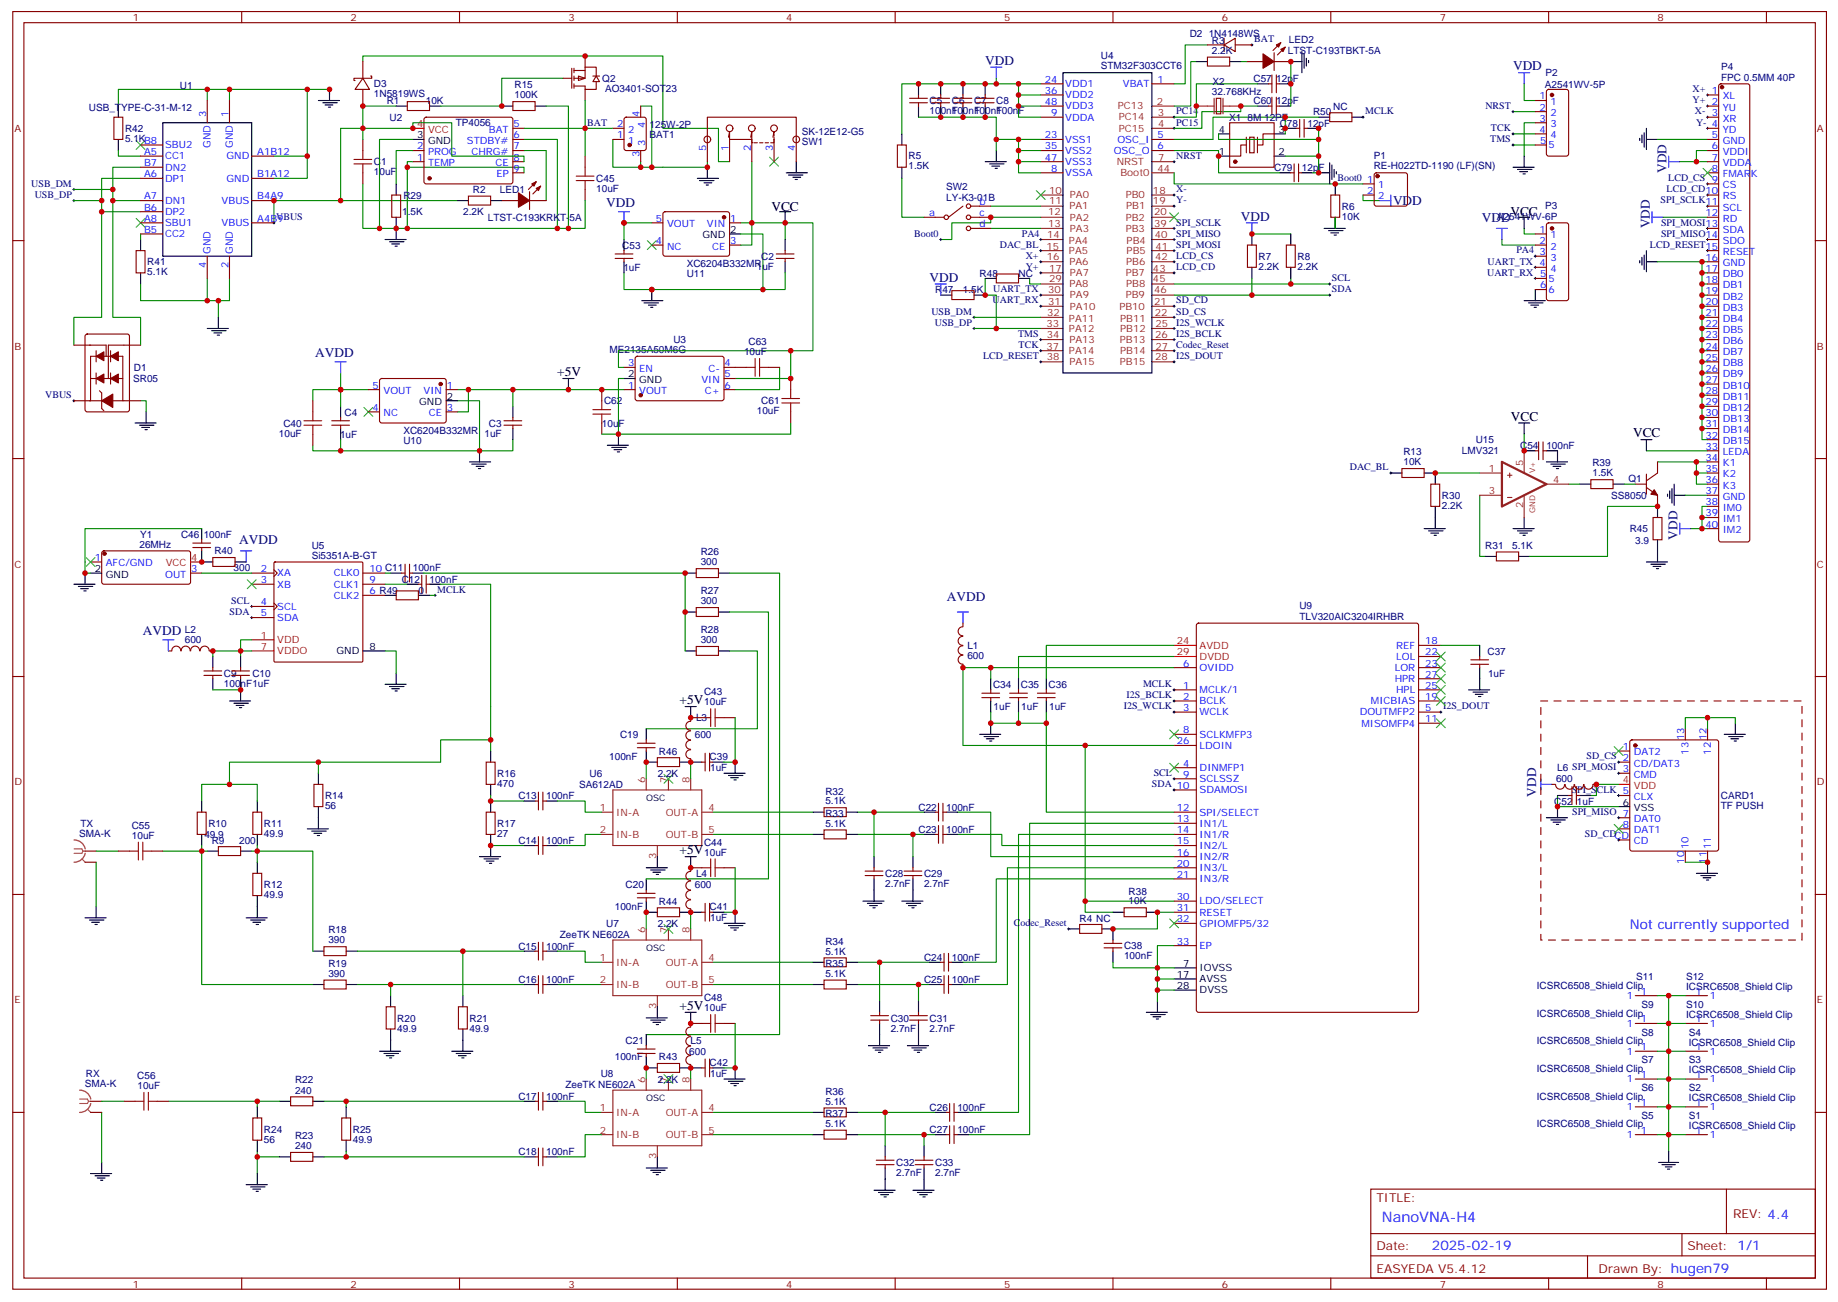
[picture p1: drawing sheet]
<svg xmlns="http://www.w3.org/2000/svg" width="583mm" height="413mm" viewBox="0 0 583 413" stroke-linecap="round" stroke-linejoin="round" font-family="sans-serif">
<defs><g id="words">
<text font-size="4.6" fill="#00f" x="438.7" y="387.8">NanoVNA-H4</text>
<g font-size="4.2" fill="#000080">
<text x="312.7" y="20.6">VDD</text>
<text x="480.3" y="22.4">VDD</text>
<text x="529" y="54.8" transform="rotate(-90 529 54.8)">VDD</text>
<text x="192.5" y="65.6">VDD</text>
<text x="442.2" y="65.1">VDD</text>
<text x="393.9" y="70">VDD</text>
<text x="470.4" y="70.4">VDD</text>
<text x="523.7" y="72.5" transform="rotate(-90 523.7 72.5)">VDD</text>
<text x="295.1" y="89.4">VDD</text>
<text x="100.1" y="113.3">AVDD</text>
<text x="75.9" y="172.7">AVDD</text>
<text x="532.5" y="171.2" transform="rotate(-90 532.5 171.2)">VDD</text>
<text x="300.6" y="190.8">AVDD</text>
<text x="45.4" y="201.5">AVDD</text>
<text x="487.6" y="252.7" transform="rotate(-90 487.6 252.7)">VDD</text>
</g>
<g font-size="4.2">
<text x="244.9" y="66.8">VCC</text>
<text x="479.5" y="68.6">VCC</text>
<text x="176.9" y="119.4">+5V</text>
<text x="479.6" y="133.5">VCC</text>
<text x="518.4" y="138.8">VCC</text>
<text x="215.7" y="223.4">+5V</text>
<text x="215.7" y="271.1">+5V</text>
<text x="215.7" y="320.5">+5V</text>
</g>
<g font-size="4.2" fill="#00f">
<text x="517.3" y="294.7">Not currently supported</text>
<text x="454.6" y="396.7">2025-02-19</text>
</g>
<g font-size="3.9" fill="#800">
<text x="436.9" y="381.5">TITLE:</text>
<text x="550.2" y="386.4">REV: 4.4</text>
<text x="436.9" y="396.7">Date:</text>
<text x="535.7" y="396.7">Sheet: 1/1</text>
<text x="436.9" y="403.7">EASYEDA V5.4.12</text>
<text x="507.5" y="403.7">Drawn By: hugen79</text>
</g>
<g font-size="3.2" fill="#800">
<text x="42.2" y="6.7">1</text>
<text x="111.3" y="6.7">2</text>
<text x="180.4" y="6.7">3</text>
<text x="249.6" y="6.7">4</text>
<text x="318.7" y="6.7">5</text>
<text x="387.9" y="6.7">6</text>
<text x="457" y="6.7">7</text>
<text x="526.2" y="6.7">8</text>
<text x="4.6" y="41.8">A</text>
<text x="576.8" y="41.8">A</text>
<text x="4.6" y="110.9">B</text>
<text x="576.8" y="110.9">B</text>
<text x="4.6" y="180.1">C</text>
<text x="576.8" y="180.1">C</text>
<text x="4.6" y="249.2">D</text>
<text x="576.8" y="249.2">D</text>
<text x="4.6" y="318.3">E</text>
<text x="576.8" y="318.3">E</text>
<text x="42.2" y="408.5">1</text>
<text x="111.3" y="408.5">2</text>
<text x="180.4" y="408.5">3</text>
<text x="249.6" y="408.5">4</text>
<text x="318.7" y="408.5">5</text>
<text x="387.9" y="408.5">6</text>
<text x="457" y="408.5">7</text>
<text x="526.2" y="408.5">8</text>
</g>
<g font-size="3.2" fill="#000080">
<text x="377.7" y="11.9">D2</text>
<text x="383.7" y="11.9">1N4148WS</text>
<text x="384.7" y="17.1">2.2K</text>
<text x="384.7" y="13.9">R3</text>
<text x="398.1" y="13.4">BAT</text>
<text x="408.8" y="17.2">LTST-C193TBKT-5A</text>
<text x="409.2" y="13.6">LED2</text>
<text x="349.4" y="22">STM32F303CCT6</text>
<text x="349.4" y="18.8">U4</text>
<text x="546.4" y="22.4">P4</text>
<text x="57.1" y="28.2">U1</text>
<text x="118.7" y="27.7">D3</text>
<text x="163.3" y="28">R15</text>
<text x="191.2" y="26">Q2</text>
<text x="192.1" y="29.2">AO3401-SOT23</text>
<text x="384.9" y="27">X2</text>
<text x="397.9" y="26">C57</text>
<text x="405.1" y="26">12pF</text>
<text x="490.4" y="27.8">A2541WV-5P</text>
<text x="490.6" y="24.2">P2</text>
<text x="537.3" y="29.2">X+ 1</text>
<text x="546.4" y="25.5">FPC 0.5MM 40P</text>
<text x="28.2" y="35.3">USB_TYPE-C-31-M-12</text>
<text x="118.7" y="30.9">1N5819WS</text>
<text x="122.7" y="33">R1</text>
<text x="135.2" y="33">10K</text>
<text x="163.3" y="31.2">100K</text>
<text x="295.1" y="33">C5</text>
<text x="302.2" y="33">C6</text>
<text x="309.2" y="33">C7</text>
<text x="316.3" y="33">C8</text>
<text x="384.7" y="30.1">32.768KHz</text>
<text x="397.9" y="33">C60</text>
<text x="405.1" y="33">12pF</text>
<text x="423.2" y="34.8">NC</text>
<text x="471.5" y="34.5">NRST</text>
<text x="537.3" y="32.8">Y+ 2</text>
<text x="39.7" y="41.9">R42</text>
<text x="123.7" y="38.3">U2</text>
<text x="144.7" y="40.1">TP4056</text>
<text x="186.4" y="39.8">BAT</text>
<text x="206.2" y="40.6">125W-2P</text>
<text x="295.1" y="36.2">100nF</text>
<text x="302.2" y="36.2">100nF</text>
<text x="309.2" y="36.2">100nF</text>
<text x="316.3" y="36.2">100nF</text>
<text x="373.4" y="36.3">PC14</text>
<text x="373.4" y="39.8">PC15</text>
<text x="390.1" y="38.3">X1</text>
<text x="396" y="38.3">8M 12PF</text>
<text x="406.2" y="40.2">C78</text>
<text x="415" y="40.2">12pF</text>
<text x="416.8" y="36.6">R50</text>
<text x="433.4" y="36.3">MCLK</text>
<text x="473.3" y="41.6">TCK</text>
<text x="538" y="36.3">X- 3</text>
<text x="538.4" y="39.8">Y- 4</text>
<text x="39.7" y="45">5.1KB8</text>
<text x="206.2" y="43.8">BAT1</text>
<text x="254.5" y="42.7">SK-12E12-G5</text>
<text x="254.5" y="45.9">SW1</text>
<text x="473.1" y="45.1">TMS</text>
<text x="118.7" y="52.4">C1</text>
<text x="288.4" y="53.8">1.5K</text>
<text x="288.4" y="50.6">R5</text>
<text x="373.4" y="50.4">NRST</text>
<text x="436.1" y="53.8">RE-H022TD-1190 (LF)(SN)</text>
<text x="436.1" y="50.6">P1</text>
<text x="9.9" y="59.2">USB_DM</text>
<text x="118.7" y="55.6">10uF</text>
<text x="189.3" y="57.7">C45</text>
<text x="404.5" y="54.3">C79</text>
<text x="413.3" y="54.3">12pF</text>
<text x="424.6" y="57.5">Boot0</text>
<text x="529.6" y="57.5">LCD_CS 9</text>
<text x="11" y="62.8">USB_DP</text>
<text x="128" y="63">R29</text>
<text x="150.1" y="61.2">R2</text>
<text x="158.7" y="61.3">LED1</text>
<text x="189.3" y="60.9">10uF</text>
<text x="300.4" y="63.6">LY-K3-01B</text>
<text x="300.4" y="60.4">SW2</text>
<text x="373.4" y="64.5">Y-</text>
<text x="373.4" y="61">X-</text>
<text x="527.1" y="64.5">SPI_SCLK11</text>
<text x="529.1" y="61">LCD_CD10</text>
<text x="87.7" y="69.8">VBUS</text>
<text x="127.6" y="68.3">1.5K</text>
<text x="147" y="68.3">2.2K</text>
<text x="154.9" y="70.1">LTST-C193KRKT-5A</text>
<text x="373.4" y="71.6">SPI_SCLK</text>
<text x="426" y="69.7">10K</text>
<text x="426" y="66.5">R6</text>
<text x="475.2" y="69.6">A2541WV-6P</text>
<text x="490.5" y="66.4">P3</text>
<text x="527.3" y="71.6">SPI_MOSI13</text>
<text x="290.2" y="75.1">Boot0</text>
<text x="324.4" y="75.1">PA4</text>
<text x="373.4" y="75.1">SPI_MISO</text>
<text x="527.3" y="75.1">SPI_MISO14</text>
<text x="197.6" y="79">C53</text>
<text x="241.6" y="82.4">C2</text>
<text x="317.4" y="78.6">DAC_BL</text>
<text x="325.6" y="82.2">X+</text>
<text x="373.4" y="82.2">LCD_CS</text>
<text x="373.4" y="78.6">SPI_MOSI</text>
<text x="399.5" y="82.5">R7</text>
<text x="411.9" y="82.4">R8</text>
<text x="472.2" y="83.9">UART_TX 4</text>
<text x="481.4" y="80.4">PA4</text>
<text x="523.8" y="78.6">LCD_RESET15</text>
<text x="46.7" y="87.3">5.1K</text>
<text x="46.7" y="84.1">R41</text>
<text x="197.9" y="86">1uF</text>
<text x="218" y="84.8">XC6204B332MR</text>
<text x="218" y="88">U11</text>
<text x="240.2" y="85.6">1uF</text>
<text x="311" y="87.8">R48</text>
<text x="323.3" y="87.8">NC</text>
<text x="325.6" y="85.7">Y+</text>
<text x="373.4" y="85.7">LCD_CD</text>
<text x="399.5" y="85.6">2.2K</text>
<text x="411.9" y="85.6">2.2K</text>
<text x="422.8" y="89.2">SCL</text>
<text x="472.1" y="87.5">UART_RX 5</text>
<text x="296.9" y="93.1">R47</text>
<text x="305.7" y="93.1">1.5K</text>
<text x="315.3" y="92.7">UART_TX</text>
<text x="422.8" y="92.7">SDA</text>
<text x="295.7" y="99.8">USB_DM</text>
<text x="315.1" y="96.3">UART_RX</text>
<text x="373.4" y="99.8">SD_CS</text>
<text x="373.4" y="96.3">SD_CD</text>
<text x="296.8" y="103.3">USB_DP</text>
<text x="323.2" y="106.9">TMS</text>
<text x="373.4" y="106.9">I2S_BCLK</text>
<text x="373.4" y="103.3">I2S_WCLK</text>
<text x="193.5" y="112">ME2135A50M6G</text>
<text x="213.8" y="108.8">U3</text>
<text x="236.2" y="112.7">10uF</text>
<text x="237.6" y="109.5">C63</text>
<text x="312.1" y="113.9">LCD_RESET</text>
<text x="323.4" y="110.4">TCK</text>
<text x="373.4" y="113.9">I2S_DOUT</text>
<text x="373.4" y="110.4">Codec_Reset</text>
<text x="42.5" y="117.7">D1</text>
<text x="42.3" y="121.2">SR05</text>
<text x="14.3" y="126.3">VBUS</text>
<text x="109.4" y="131.9">C4</text>
<text x="191.8" y="128.3">C62</text>
<text x="240.2" y="131.5">10uF</text>
<text x="241.6" y="128.3">C61</text>
<text x="90" y="135.3">C40</text>
<text x="128" y="137.7">XC6204B332MR</text>
<text x="155.2" y="135.3">C3</text>
<text x="191.1" y="135.3">10uF</text>
<text x="88.5" y="138.5">10uF</text>
<text x="107.9" y="139">1uF</text>
<text x="128" y="140.9">U10</text>
<text x="153.8" y="138.5">1uF</text>
<text x="468.5" y="140.6">U15</text>
<text x="482.6" y="142.4">C54</text>
<text x="490.9" y="142.5">100nF</text>
<text x="428.5" y="149.2">DAC_BL</text>
<text x="445.5" y="147.6">10K</text>
<text x="445.5" y="144.4">R13</text>
<text x="464.1" y="144.1">LMV321</text>
<text x="505.5" y="147.9">R39</text>
<text x="505.5" y="151.1">1.5K</text>
<text x="516.9" y="153">Q1</text>
<text x="457.7" y="161.4">2.2K</text>
<text x="457.7" y="158.3">R30</text>
<text x="511.5" y="158.3">SS8050</text>
<text x="44.3" y="173.7">26MHz</text>
<text x="44.5" y="170.5">Y1</text>
<text x="57.5" y="170.6">C46</text>
<text x="64.7" y="170.6">100nF</text>
<text x="517.3" y="168.9">R45</text>
<text x="519.1" y="172.4">3.9</text>
<text x="68.1" y="175.9">R40</text>
<text x="99" y="177.2">Si5351A-B-GT</text>
<text x="99" y="174.1">U5</text>
<text x="222.4" y="179.4">300</text>
<text x="222.4" y="176.2">R26</text>
<text x="471.5" y="174.2">R31</text>
<text x="480" y="174.1">5.1K</text>
<text x="74.2" y="181.2">300</text>
<text x="127.5" y="184.8">C12</text>
<text x="131.1" y="181.3">100nF</text>
<text x="136.3" y="184.8">100nF</text>
<text x="73.4" y="191.5">SCL</text>
<text x="132.8" y="188.4">0</text>
<text x="138.8" y="188">MCLK</text>
<text x="222.4" y="191.7">300</text>
<text x="222.4" y="188.5">R27</text>
<text x="72.9" y="195.1">SDA</text>
<text x="412.5" y="196.6">TLV320AIC3204IRHBR</text>
<text x="412.5" y="193.2">U9</text>
<text x="58.7" y="203.9">600</text>
<text x="58.7" y="200.8">L2</text>
<text x="222.4" y="200.9">R28</text>
<text x="222.4" y="204">300</text>
<text x="307.1" y="209.1">600</text>
<text x="307.1" y="205.9">L1</text>
<text x="472.2" y="207.7">C37</text>
<text x="71.1" y="214.7">C9</text>
<text x="80.1" y="214.7">C10</text>
<text x="472.4" y="214.7">1uF</text>
<text x="71.1" y="217.9">100nF1uF</text>
<text x="223.5" y="220.6">C43</text>
<text x="315.2" y="218.2">C34</text>
<text x="324" y="218.2">C35</text>
<text x="332.9" y="218.2">C36</text>
<text x="357.6" y="221.5">I2S_BCLK</text>
<text x="362.9" y="218">MCLK</text>
<text x="223.6" y="223.8">10uF</text>
<text x="315.4" y="225.3">1uF</text>
<text x="324.2" y="225.3">1uF</text>
<text x="333" y="225.3">1uF</text>
<text x="356.7" y="225">I2S_WCLK</text>
<text x="458.1" y="225">I2S_DOUT</text>
<text x="220.9" y="228.8">L3</text>
<text x="196.8" y="234.1">C19</text>
<text x="209.2" y="239.4">R46</text>
<text x="220.6" y="234.1">600</text>
<text x="193.4" y="241.2">100nF</text>
<text x="225.3" y="241.2">C39</text>
<text x="225.4" y="244.7">1uF</text>
<text x="494.4" y="244.7">L6 SPI_MOSI 3</text>
<text x="503.7" y="240.9">SD_CS 2</text>
<text x="157.9" y="249.6">470</text>
<text x="157.9" y="246.4">R16</text>
<text x="183.8" y="250">SA612AD</text>
<text x="187.2" y="246.5">U6</text>
<text x="208.8" y="246.5">2.2K</text>
<text x="365.7" y="249.7">SDA 10</text>
<text x="366.2" y="246.2">SCL</text>
<text x="494" y="248.2">600</text>
<text x="498.9" y="251.5">SPI_SCLK 5</text>
<text x="103.2" y="256.7">56</text>
<text x="103.2" y="253.5">R14</text>
<text x="164.6" y="253.6">C13</text>
<text x="173.4" y="253.6">100nF</text>
<text x="262" y="255.2">5.1K</text>
<text x="262" y="252.2">R32</text>
<text x="291.6" y="257.1">C22</text>
<text x="300.4" y="257.1">100nF</text>
<text x="493.4" y="255.3">C52</text>
<text x="500.6" y="255.3">1uF</text>
<text x="546.3" y="256.6">TF PUSH</text>
<text x="546.3" y="253.4">CARD1</text>
<text x="25.5" y="262.3">TX</text>
<text x="41.8" y="263">C55</text>
<text x="66.1" y="262.3">R10</text>
<text x="83.8" y="262.3">R11</text>
<text x="157.9" y="262.3">R17</text>
<text x="262" y="262.3">5.1K</text>
<text x="262" y="259.2">R33</text>
<text x="499.1" y="258.6">SPI_MISO 7</text>
<text x="25.2" y="265.4">SMA-K</text>
<text x="41.9" y="266.1">10uF</text>
<text x="64.9" y="265.9">49.9</text>
<text x="67.2" y="267.6">R9</text>
<text x="75.9" y="267.6">200</text>
<text x="83.8" y="265.5">49.9</text>
<text x="157.9" y="265.5">27</text>
<text x="164.6" y="267.7">C14</text>
<text x="173.4" y="267.7">100nF</text>
<text x="223.5" y="268.3">C44</text>
<text x="291.6" y="264.2">C23</text>
<text x="300.4" y="264.2">100nF</text>
<text x="503.1" y="265.6">SD_CDCD</text>
<text x="223.6" y="271.4">10uF</text>
<text x="83.8" y="281.7">R12</text>
<text x="198.6" y="281.7">C20</text>
<text x="220.6" y="281.7">600</text>
<text x="220.9" y="278.2">L4</text>
<text x="281" y="281.4">2.7nF</text>
<text x="281" y="278.2">C28</text>
<text x="293.3" y="281.4">2.7nF</text>
<text x="293.3" y="278.2">C29</text>
<text x="83.8" y="284.9">49.9</text>
<text x="209.2" y="287">R44</text>
<text x="358.3" y="286.9">10K</text>
<text x="358.3" y="283.8">R38</text>
<text x="195.2" y="288.8">100nF</text>
<text x="225.3" y="288.8">C41</text>
<text x="225.4" y="292.3">1uF</text>
<text x="321.8" y="293.8">Codec_Reset</text>
<text x="342.7" y="292.4">R4 NC</text>
<text x="104.3" y="299.3">390</text>
<text x="104.3" y="296.1">R18</text>
<text x="177.7" y="297.7">ZeeTK NE602A</text>
<text x="192.5" y="294.1">U7</text>
<text x="208.8" y="294.1">2.2K</text>
<text x="262" y="299.8">R34</text>
<text x="164.6" y="301.2">C15</text>
<text x="173.4" y="301.2">100nF</text>
<text x="262" y="302.8">5.1K</text>
<text x="293.3" y="304.8">C24</text>
<text x="302.2" y="304.8">100nF</text>
<text x="356.8" y="304.3">100nF</text>
<text x="356.8" y="301.1">C38</text>
<text x="104.3" y="309.9">390</text>
<text x="104.3" y="306.7">R19</text>
<text x="164.6" y="311.8">C16</text>
<text x="173.4" y="311.8">100nF</text>
<text x="262" y="309.9">5.1K</text>
<text x="262" y="306.8">R35</text>
<text x="293.3" y="311.8">C25</text>
<text x="302.2" y="311.8">100nF</text>
<text x="519.4" y="310.9">S11</text>
<text x="535.2" y="310.9">S12</text>
<text x="223.5" y="317.6">C48</text>
<text x="487.8" y="313.9">ICSRC6508_Shield Clip</text>
<text x="535.2" y="314.1">ICSRC6508_Shield Clip</text>
<text x="223.6" y="320.8">10uF</text>
<text x="487.8" y="322.7">ICSRC6508_Shield Clip</text>
<text x="521.1" y="319.8">S9</text>
<text x="535.2" y="322.9">ICSRC6508_Shield Clip</text>
<text x="535.2" y="319.7">S10</text>
<text x="126.1" y="327.3">49.9</text>
<text x="126.1" y="324.1">R20</text>
<text x="149" y="327.3">49.9</text>
<text x="149.1" y="324.1">R21</text>
<text x="282.8" y="327.3">2.7nF</text>
<text x="282.8" y="324.1">C30</text>
<text x="295.1" y="327.3">2.7nF</text>
<text x="295.1" y="324.1">C31</text>
<text x="521.1" y="328.6">S8</text>
<text x="536.1" y="328.5">S4</text>
<text x="198.6" y="331.1">C21</text>
<text x="218.8" y="334.6">600</text>
<text x="219.2" y="331.1">L5</text>
<text x="487.8" y="331.2">ICSRC6508_Shield Clip</text>
<text x="536.1" y="331.8">ICSRC6508_Shield Clip</text>
<text x="27.3" y="341.6">RX</text>
<text x="190.7" y="341.7">U8</text>
<text x="195.2" y="336.4">100nF</text>
<text x="209.2" y="336.4">R43</text>
<text x="225.3" y="338.2">C42</text>
<text x="225.4" y="341.7">1uF</text>
<text x="487.8" y="340">ICSRC6508_Shield Clip</text>
<text x="521.1" y="337.4">S7</text>
<text x="536.2" y="340.6">ICSRC6508_Shield Clip</text>
<text x="536.2" y="337.4">S3</text>
<text x="26.9" y="344.8">SMA-K</text>
<text x="43.6" y="342.3">C56</text>
<text x="43.6" y="345.5">10uF</text>
<text x="93.7" y="346.9">240</text>
<text x="93.7" y="343.7">R22</text>
<text x="179.5" y="345.2">ZeeTK NE602A</text>
<text x="208.8" y="343.5">2.2K</text>
<text x="262" y="347.4">R36</text>
<text x="521.1" y="346.2">S6</text>
<text x="536.2" y="346.2">S2</text>
<text x="164.6" y="348.9">C17</text>
<text x="173.4" y="348.9">100nF</text>
<text x="262" y="350.4">5.1K</text>
<text x="295.1" y="352.4">C26</text>
<text x="303.9" y="352.4">100nF</text>
<text x="487.8" y="348.8">ICSRC6508_Shield Clip</text>
<text x="536.2" y="349.4">ICSRC6508_Shield Clip</text>
<text x="83.8" y="359.4">R24</text>
<text x="112" y="359.4">R25</text>
<text x="262" y="357.5">5.1K</text>
<text x="262" y="354.5">R37</text>
<text x="295.1" y="359.5">C27</text>
<text x="303.9" y="359.5">100nF</text>
<text x="487.8" y="357.6">ICSRC6508_Shield Clip</text>
<text x="521.1" y="355">S5</text>
<text x="536.2" y="358.2">ICSRC6508_Shield Clip</text>
<text x="536.2" y="355">S1</text>
<text x="83.8" y="362.5">56</text>
<text x="93.7" y="364.6">240</text>
<text x="93.7" y="361.3">R23</text>
<text x="112" y="362.5">49.9</text>
<text x="164.6" y="366.5">C18</text>
<text x="173.4" y="366.5">100nF</text>
<text x="284.5" y="369.9">C32</text>
<text x="296.9" y="369.9">C33</text>
<text x="284.5" y="373.1">2.7nF</text>
<text x="296.9" y="373.1">2.7nF</text>
</g>
<g font-size="3.2" fill="#00f">
<text x="331.6" y="26.2">24</text>
<text x="331.6" y="29.8">36</text>
<text x="338.1" y="27.7">VDD1</text>
<text x="356.5" y="27.7">VBAT</text>
<text x="367.4" y="26.2">1</text>
<text x="331.6" y="33.3">48</text>
<text x="338.1" y="31.2">VDD2</text>
<text x="338.1" y="34.7">VDD3</text>
<text x="488.7" y="31.5">1</text>
<text x="488.7" y="35.1">2</text>
<text x="492.2" y="33.3">1</text>
<text x="546.9" y="31.5">XL</text>
<text x="546.9" y="35.1">YU</text>
<text x="65.4" y="37.2" transform="rotate(-90 65.4 37.2)">3</text>
<text x="72.5" y="37.2" transform="rotate(-90 72.5 37.2)">1</text>
<text x="163" y="40.4">5</text>
<text x="195.9" y="40.4">2</text>
<text x="203" y="37" transform="rotate(-90 203 37)">4</text>
<text x="204.8" y="40.5" transform="rotate(-90 204.8 40.5)">4</text>
<text x="333.7" y="36.8">9</text>
<text x="338.1" y="38.2">VDDA</text>
<text x="488.7" y="38.6">3</text>
<text x="492.2" y="36.8">2</text>
<text x="492.2" y="40.4">3</text>
<text x="546.9" y="38.6">XR</text>
<text x="52.4" y="47.1">SBU2</text>
<text x="66.9" y="46.9" transform="rotate(-90 66.9 46.9)">GND</text>
<text x="73.9" y="46.9" transform="rotate(-90 73.9 46.9)">GND</text>
<text x="132.4" y="47.4">2</text>
<text x="148.2" y="45.6">STDBY#</text>
<text x="155.2" y="42.1">BAT</text>
<text x="163" y="43.9">6</text>
<text x="163" y="47.4">7</text>
<text x="195.9" y="43.9">1</text>
<text x="199.4" y="45.6">1</text>
<text x="199.4" y="42.1">2</text>
<text x="204.8" y="46.5" transform="rotate(-90 204.8 46.5)">3</text>
<text x="331.6" y="43.9">23</text>
<text x="331.6" y="47.4">35</text>
<text x="338.1" y="45.3">VSS1</text>
<text x="354.7" y="45.3">OSC_I</text>
<text x="367.4" y="43.9">5</text>
<text x="367.4" y="47.4">6</text>
<text x="488.7" y="42.1">4</text>
<text x="488.9" y="45.6">5</text>
<text x="491.6" y="47.1">5</text>
<text x="492.2" y="43.9">4</text>
<text x="543.4" y="43.9">5</text>
<text x="543.4" y="47.4">6</text>
<text x="546.9" y="42.1">YD</text>
<text x="546.9" y="45.6">GND</text>
<text x="45.7" y="52.7">B7</text>
<text x="45.7" y="49.2">A5</text>
<text x="52.4" y="50.6">CC1</text>
<text x="71.9" y="50.6">GND</text>
<text x="81.7" y="49.2">A1B12</text>
<text x="132.4" y="50.9">1</text>
<text x="135.9" y="52.7">TEMP</text>
<text x="135.9" y="49.2">PROG</text>
<text x="149.6" y="49.2">CHRG#</text>
<text x="157.3" y="52.7">CE</text>
<text x="163" y="50.9">8</text>
<text x="203" y="50" transform="rotate(-90 203 50)">3</text>
<text x="224.2" y="48" transform="rotate(-90 224.2 48)">5</text>
<text x="231.2" y="48" transform="rotate(-90 231.2 48)">1</text>
<text x="238.3" y="48" transform="rotate(-90 238.3 48)">2</text>
<text x="245.4" y="48" transform="rotate(-90 245.4 48)">3</text>
<text x="252.4" y="48" transform="rotate(-90 252.4 48)">4</text>
<text x="331.6" y="50.9">47</text>
<text x="338.1" y="48.8">VSS2</text>
<text x="338.1" y="52.4">VSS3</text>
<text x="353.6" y="48.8">OSC_O</text>
<text x="543.4" y="50.9">7</text>
<text x="546.9" y="49.2">VDDI</text>
<text x="546.9" y="52.7">VDDA</text>
<text x="45.7" y="56.2">A6</text>
<text x="52.4" y="54.1">DN2</text>
<text x="52.4" y="57.6">DP1</text>
<text x="71.9" y="57.6">GND</text>
<text x="81.7" y="56.2">B1A12</text>
<text x="157.6" y="56.2">EP</text>
<text x="163" y="54.5">9</text>
<text x="333.7" y="54.5">8</text>
<text x="338.1" y="55.9">VSSA</text>
<text x="434" y="58">1</text>
<text x="437.5" y="59.8">1</text>
<text x="543.4" y="54.5">8</text>
<text x="546.9" y="56.2">FMARK</text>
<text x="546.9" y="59.8">CS</text>
<text x="45.7" y="63.3">A7</text>
<text x="52.4" y="64.7">DN1</text>
<text x="70.4" y="64.7">VBUS</text>
<text x="81.7" y="63.3">B4A9</text>
<text x="311" y="65.1">b</text>
<text x="434" y="61.5">2</text>
<text x="437.5" y="63.3">2</text>
<text x="546.9" y="63.3">RS</text>
<text x="45.7" y="66.8">B6</text>
<text x="45.7" y="70.3">A8</text>
<text x="52.4" y="68.2">DP2</text>
<text x="52.4" y="71.8">SBU1</text>
<text x="70.4" y="71.8">VBUS</text>
<text x="81.7" y="70.3">A4B9</text>
<text x="208.2" y="70.3">5</text>
<text x="231.8" y="70.3">1</text>
<text x="295" y="68.6">a</text>
<text x="311" y="68.6">c</text>
<text x="541.4" y="68.6">12</text>
<text x="546.9" y="66.8">SCL</text>
<text x="546.9" y="70.3">RD</text>
<text x="45.7" y="73.9">B5</text>
<text x="52.4" y="75.3">CC2</text>
<text x="208.2" y="77.4">4</text>
<text x="211.7" y="72.1">VOUT</text>
<text x="224.4" y="72.1">VIN</text>
<text x="231.8" y="77.4">3</text>
<text x="311" y="72.1">d</text>
<text x="488.7" y="73.9">1</text>
<text x="488.7" y="77.4">2</text>
<text x="492.2" y="75.6">1</text>
<text x="546.9" y="73.9">SDA</text>
<text x="546.9" y="77.4">SDO</text>
<text x="66.9" y="80.6" transform="rotate(-90 66.9 80.6)">GND</text>
<text x="73.9" y="80.6" transform="rotate(-90 73.9 80.6)">GND</text>
<text x="211.7" y="79.2">NC</text>
<text x="226.1" y="79.2">CE</text>
<text x="488.7" y="80.9">3</text>
<text x="492.2" y="79.2">2</text>
<text x="492.2" y="82.7">3</text>
<text x="541.4" y="82.7">16</text>
<text x="546.9" y="80.9">RESET</text>
<text x="65.4" y="85.1" transform="rotate(-90 65.4 85.1)">4</text>
<text x="72.5" y="85.1" transform="rotate(-90 72.5 85.1)">2</text>
<text x="491.6" y="89.4">5</text>
<text x="492.2" y="86.2">4</text>
<text x="541.4" y="86.2">17</text>
<text x="541.4" y="89.7">18</text>
<text x="546.9" y="84.5">GND</text>
<text x="546.9" y="88">DB0</text>
<text x="488.9" y="91.5">6</text>
<text x="491.6" y="92.9">6</text>
<text x="541.4" y="93.3">19</text>
<text x="546.9" y="91.5">DB1</text>
<text x="546.9" y="95">DB2</text>
<text x="541.4" y="96.8">20</text>
<text x="541.4" y="100.3">21</text>
<text x="546.9" y="98.6">DB3</text>
<text x="541.4" y="103.9">22</text>
<text x="541.4" y="107.4">23</text>
<text x="546.9" y="102.1">DB4</text>
<text x="546.9" y="105.6">DB5</text>
<text x="541.4" y="110.9">24</text>
<text x="546.9" y="109.1">DB6</text>
<text x="546.9" y="112.7">DB7</text>
<text x="199.4" y="116.2">3</text>
<text x="202.9" y="118">EN</text>
<text x="224.9" y="118">C-</text>
<text x="230" y="116.2">4</text>
<text x="230" y="119.7">5</text>
<text x="541.4" y="114.4">25</text>
<text x="541.4" y="118">26</text>
<text x="546.9" y="116.2">DB8</text>
<text x="546.9" y="119.7">DB9</text>
<text x="118.3" y="123.3">5</text>
<text x="121.8" y="125">VOUT</text>
<text x="134.5" y="125">VIN</text>
<text x="141.8" y="123.3">1</text>
<text x="199.4" y="123.3">1</text>
<text x="202.9" y="125">VOUT</text>
<text x="222.7" y="121.5">VIN</text>
<text x="223.7" y="125">C+</text>
<text x="230" y="123.3">6</text>
<text x="541.4" y="121.5">27</text>
<text x="541.4" y="125">28</text>
<text x="546.9" y="123.3">DB10</text>
<text x="118.3" y="130.3">4</text>
<text x="141.8" y="130.3">3</text>
<text x="541.4" y="128.6">29</text>
<text x="546.9" y="126.8">DB11</text>
<text x="546.9" y="130.3">DB12</text>
<text x="121.8" y="132.1">NC</text>
<text x="136.1" y="132.1">CE</text>
<text x="541.4" y="132.1">30</text>
<text x="541.4" y="135.6">31</text>
<text x="546.9" y="133.8">DB13</text>
<text x="546.9" y="137.4">DB14</text>
<text x="541.4" y="139.1">32</text>
<text x="541.4" y="142.7">33</text>
<text x="546.9" y="140.9">DB15</text>
<text x="541.4" y="146.2">34</text>
<text x="541.4" y="149.7">35</text>
<text x="546.9" y="144.4">LEDA</text>
<text x="546.9" y="148">K1</text>
<text x="541.4" y="153.2">36</text>
<text x="546.9" y="151.5">K2</text>
<text x="546.9" y="155">K3</text>
<text x="541.4" y="156.8">37</text>
<text x="541.4" y="160.3">38</text>
<text x="546.9" y="158.5">GND</text>
<text x="541.4" y="163.8">39</text>
<text x="541.4" y="167.4">40</text>
<text x="546.9" y="162.1">IM0</text>
<text x="546.9" y="165.6">IM1</text>
<text x="546.9" y="169.1">IM2</text>
<text x="30.1" y="177.9">1</text>
<text x="33.6" y="179.7">AFC/GND</text>
<text x="52.4" y="183.2">OUT</text>
<text x="60.7" y="181.5">3</text>
<text x="82.8" y="181.5">2</text>
<text x="82.8" y="185">3</text>
<text x="88" y="182.9">XA</text>
<text x="105.9" y="182.9">CLK0</text>
<text x="117.3" y="185">9</text>
<text x="117.3" y="181.5">10 C11</text>
<text x="88" y="186.4">XB</text>
<text x="105.9" y="189.9">CLK2</text>
<text x="105.9" y="186.4">CLK1</text>
<text x="117.3" y="188.5">6 R49</text>
<text x="82.8" y="192.1">4</text>
<text x="82.8" y="195.6">5</text>
<text x="88" y="193.5">SCL</text>
<text x="88" y="197">SDA</text>
<text x="443.2" y="205.8">REF</text>
<text x="443.2" y="209.3">LOL</text>
<text x="452.4" y="204.4">18</text>
<text x="452.4" y="207.9">22</text>
<text x="375.6" y="211.5">6</text>
<text x="380.8" y="212.9">OVIDD</text>
<text x="442.8" y="212.9">LOR</text>
<text x="452.4" y="211.5">23</text>
<text x="452.4" y="215">27</text>
<text x="375.6" y="218.5">1</text>
<text x="380.8" y="219.9">MCLK/1</text>
<text x="442.8" y="216.4">HPR</text>
<text x="443.2" y="219.9">HPL</text>
<text x="452.4" y="218.5">25</text>
<text x="375.6" y="222">2</text>
<text x="375.6" y="225.6">3</text>
<text x="380.8" y="223.4">BCLK</text>
<text x="380.8" y="227">WCLK</text>
<text x="431.6" y="227">DOUTMFP2</text>
<text x="435.2" y="223.4">MICBIAS</text>
<text x="452.4" y="222">19</text>
<text x="452.4" y="225.6">5</text>
<text x="375.6" y="232.6">8</text>
<text x="432.2" y="230.5">MISOMFP4</text>
<text x="452.4" y="229.1">11</text>
<text x="373.6" y="236.1">26</text>
<text x="380.8" y="234">SCLKMFP3</text>
<text x="380.8" y="237.6">LDOIN</text>
<text x="515.2" y="237.9">1</text>
<text x="518.7" y="239.7">DAT2</text>
<text x="534.6" y="234.7" transform="rotate(-90 534.6 234.7)">13</text>
<text x="536" y="239.5" transform="rotate(-90 536 239.5)">13</text>
<text x="541.7" y="234.7" transform="rotate(-90 541.7 234.7)">12</text>
<text x="543.1" y="239.5" transform="rotate(-90 543.1 239.5)">12</text>
<text x="375.6" y="243.2">4</text>
<text x="380.8" y="244.6">DINMFP1</text>
<text x="518.7" y="243.2">CD/DAT3</text>
<text x="375.6" y="246.7">9</text>
<text x="380.8" y="248.1">SCLSSZ</text>
<text x="380.8" y="251.7">SDAMOSI</text>
<text x="518.7" y="246.7">CMD</text>
<text x="373.6" y="257.3">12</text>
<text x="518.7" y="253.8">CLX</text>
<text x="373.6" y="260.8">13</text>
<text x="380.8" y="258.7">SPI/SELECT</text>
<text x="380.8" y="262.3">IN1/L</text>
<text x="515.2" y="262.6">8</text>
<text x="518.7" y="260.8">DAT0</text>
<text x="373.6" y="264.4">14</text>
<text x="373.6" y="267.9">15</text>
<text x="380.8" y="265.8">IN1/R</text>
<text x="380.8" y="269.3">IN2/L</text>
<text x="518.7" y="264.4">DAT1</text>
<text x="518.7" y="267.9">CD</text>
<text x="536" y="269.3" transform="rotate(-90 536 269.3)">10</text>
<text x="543.1" y="269.3" transform="rotate(-90 543.1 269.3)">11</text>
<text x="373.6" y="271.4">16</text>
<text x="373.6" y="275">20</text>
<text x="380.8" y="272.8">IN2/R</text>
<text x="534.6" y="274" transform="rotate(-90 534.6 274)">10</text>
<text x="541.7" y="274" transform="rotate(-90 541.7 274)">11</text>
<text x="373.6" y="278.5">21</text>
<text x="380.8" y="276.4">IN3/L</text>
<text x="380.8" y="279.9">IN3/R</text>
<text x="373.6" y="285.5">30</text>
<text x="380.8" y="286.9">LDO/SELECT</text>
<text x="373.6" y="289.1">31</text>
<text x="373.6" y="292.6">32</text>
<text x="380.8" y="290.5">RESET</text>
<text x="373.6" y="299.6">33</text>
<text x="380.8" y="294">GPIOMFP5/32</text>
<text x="380.8" y="301.1">EP</text>
<text x="516.4" y="316.9">1</text>
<text x="520.9" y="315.5">1</text>
<text x="538.3" y="315.5">1</text>
<text x="542.7" y="316.9">1</text>
<text x="516.4" y="325.8">1</text>
<text x="520.9" y="324.3">1</text>
<text x="538.3" y="324.3">1</text>
<text x="542.7" y="325.8">1</text>
<text x="516.4" y="334.6">1</text>
<text x="520.9" y="333.2">1</text>
<text x="538.3" y="333.2">1</text>
<text x="542.7" y="334.6">1</text>
<text x="520.9" y="342">1</text>
<text x="538.3" y="342">1</text>
<text x="516.4" y="343.4">1</text>
<text x="542.7" y="343.4">1</text>
<text x="516.4" y="352.2">1</text>
<text x="520.9" y="350.8">1</text>
<text x="538.3" y="350.8">1</text>
<text x="542.7" y="352.2">1</text>
<text x="520.9" y="359.6">1</text>
<text x="538.3" y="359.6">1</text>
<text x="516.4" y="361">1</text>
<text x="542.7" y="361">1</text>
</g>
<g font-size="3.2" fill="#8d2323">
<text x="354.9" y="34.7">PC13</text>
<text x="367.2" y="33.2">2</text>
<text x="355.2" y="38.1">PC14</text>
<text x="355.2" y="41.8">PC15</text>
<text x="367.5" y="36.8">3</text>
<text x="367.7" y="40.4">4</text>
<text x="354.5" y="52.4">NRST</text>
<text x="367.7" y="50.9">7</text>
<text x="355.7" y="55.9">Boot0</text>
<text x="367.4" y="54.5">44</text>
<text x="333" y="61.5">10</text>
<text x="333" y="64.8">11</text>
<text x="339.6" y="62.9">PA0</text>
<text x="357.4" y="62.9">PB0</text>
<text x="366" y="61.5">18</text>
<text x="366" y="64.8">19</text>
<text x="332.7" y="68.3">12</text>
<text x="339.5" y="66.5">PA1</text>
<text x="339.6" y="70">PA2</text>
<text x="357.4" y="70">PB2</text>
<text x="357.5" y="66.5">PB1</text>
<text x="366.4" y="68.3">20</text>
<text x="332.5" y="75.6">14</text>
<text x="332.7" y="72.1">13</text>
<text x="339.3" y="77.3">PA4</text>
<text x="339.6" y="73.5">PA3</text>
<text x="357.4" y="73.5">PB3</text>
<text x="357.6" y="77.3">PB4</text>
<text x="366.4" y="72.1">39</text>
<text x="366.6" y="75.6">40</text>
<text x="332.2" y="79.2">15</text>
<text x="332.3" y="82.5">16</text>
<text x="339.3" y="80.7">PA5</text>
<text x="357.6" y="80.7">PB5</text>
<text x="366.7" y="82.5">42</text>
<text x="366.8" y="79.2">41</text>
<text x="333" y="86.2">17</text>
<text x="333" y="89.5">29</text>
<text x="339.5" y="84.1">PA6</text>
<text x="339.6" y="87.6">PA7</text>
<text x="357.4" y="87.6">PB7</text>
<text x="357.5" y="84.1">PB6</text>
<text x="366" y="86.2">43</text>
<text x="366" y="89.5">45</text>
<text x="332.7" y="93">30</text>
<text x="339.5" y="91.2">PA8</text>
<text x="339.6" y="94.7">PA9</text>
<text x="357.4" y="94.7">PB9</text>
<text x="357.5" y="91.2">PB8</text>
<text x="366.4" y="93">46</text>
<text x="332.5" y="100.3">32</text>
<text x="332.7" y="96.8">31</text>
<text x="339.6" y="98.2">PA10</text>
<text x="355.3" y="98.2">PB10</text>
<text x="366.4" y="96.8">21</text>
<text x="366.6" y="100.3">22</text>
<text x="332.2" y="103.9">33</text>
<text x="332.3" y="107.1">34</text>
<text x="339.3" y="102">PA11</text>
<text x="339.3" y="105.4">PA12</text>
<text x="355.6" y="102">PB11</text>
<text x="355.6" y="105.4">PB12</text>
<text x="366.7" y="107.1">26</text>
<text x="366.8" y="103.9">25</text>
<text x="332.2" y="110.9">37</text>
<text x="339.3" y="112.5">PA14</text>
<text x="339.5" y="108.8">PA13</text>
<text x="355.5" y="108.8">PB13</text>
<text x="355.6" y="112.5">PB14</text>
<text x="366.8" y="110.9">27</text>
<text x="332.3" y="114.2">38</text>
<text x="339.5" y="115.9">PA15</text>
<text x="355.5" y="115.9">PB15</text>
<text x="366.7" y="114.2">28</text>
<text x="472.6" y="149.7">1</text>
<text x="483.5" y="148" transform="rotate(-90 483.5 148)">5</text>
<text x="493" y="153.2">4</text>
<text x="472.6" y="156.8">3</text>
<text x="483.5" y="161.3" transform="rotate(-90 483.5 161.3)">2</text>
<text x="204.8" y="248.5" transform="rotate(-90 204.8 248.5)">6</text>
<text x="211.8" y="248.5" transform="rotate(-90 211.8 248.5)">7</text>
<text x="218.9" y="248.5" transform="rotate(-90 218.9 248.5)">8</text>
<text x="190.4" y="257.3">1</text>
<text x="224.9" y="257.3">4</text>
<text x="195.6" y="258.7">IN-A</text>
<text x="211.3" y="258.7">OUT-A</text>
<text x="190.4" y="264.4">2</text>
<text x="195.6" y="265.8">IN-B</text>
<text x="211.3" y="265.8">OUT-B</text>
<text x="224.9" y="264.4">5</text>
<text x="208.3" y="272.4" transform="rotate(-90 208.3 272.4)">3</text>
<text x="204.8" y="296.1" transform="rotate(-90 204.8 296.1)">6</text>
<text x="211.8" y="296.1" transform="rotate(-90 211.8 296.1)">7</text>
<text x="218.9" y="296.1" transform="rotate(-90 218.9 296.1)">8</text>
<text x="190.4" y="304.9">1</text>
<text x="224.9" y="304.9">4</text>
<text x="190.4" y="312">2</text>
<text x="195.6" y="306.4">IN-A</text>
<text x="211.3" y="306.4">OUT-A</text>
<text x="224.9" y="312">5</text>
<text x="195.6" y="313.4">IN-B</text>
<text x="211.3" y="313.4">OUT-B</text>
<text x="208.3" y="320" transform="rotate(-90 208.3 320)">3</text>
<text x="204.8" y="343.7" transform="rotate(-90 204.8 343.7)">6</text>
<text x="211.8" y="343.7" transform="rotate(-90 211.8 343.7)">7</text>
<text x="218.9" y="343.7" transform="rotate(-90 218.9 343.7)">8</text>
<text x="190.4" y="352.6">1</text>
<text x="195.6" y="354">IN-A</text>
<text x="211.3" y="354">OUT-A</text>
<text x="224.9" y="352.6">4</text>
<text x="190.4" y="359.6">2</text>
<text x="224.9" y="359.6">5</text>
<text x="195.6" y="361">IN-B</text>
<text x="211.3" y="361">OUT-B</text>
<text x="208.3" y="367.6" transform="rotate(-90 208.3 367.6)">3</text>
</g>
<g font-size="3.2" fill="#f00">
<text x="132.4" y="40.4">4</text>
<text x="135.9" y="42.1">VCC</text>
<text x="52.6" y="179.7">VCC</text>
<text x="60.7" y="177.9">4</text>
<text x="82.8" y="202.6">1</text>
<text x="82.8" y="206.2">7</text>
<text x="88" y="204">VDD</text>
<text x="88" y="207.6">VDDO</text>
<text x="373.6" y="204.4">24</text>
<text x="373.6" y="207.9">29</text>
<text x="380.8" y="205.8">AVDD</text>
<text x="380.8" y="209.3">DVDD</text>
<text x="515.2" y="248.5">4</text>
<text x="518.7" y="250.3">VDD</text>
</g>
<g font-size="3.2">
<text x="132.4" y="43.9">3</text>
<text x="135.9" y="45.6">GND</text>
<text x="386.9" y="42.1">4</text>
<text x="405.9" y="42.1">3</text>
<text x="386.9" y="49.2">1</text>
<text x="405.9" y="49.2">2</text>
<text x="223" y="75.6">GND</text>
<text x="231.8" y="73.9">2</text>
<text x="199.4" y="119.7">2</text>
<text x="202.9" y="121.5">GND</text>
<text x="133.1" y="128.6">GND</text>
<text x="141.8" y="126.8">2</text>
<text x="30.1" y="181.5">2</text>
<text x="33.6" y="183.2">GND</text>
<text x="106.8" y="207.6">GND</text>
<text x="117.3" y="206.2">8</text>
<text x="515.2" y="255.6">6</text>
<text x="518.7" y="257.3">VSS</text>
<text x="373.6" y="310.2">17</text>
<text x="375.6" y="306.7">7</text>
<text x="380.8" y="308.1">IOVSS</text>
<text x="380.8" y="311.6">AVSS</text>
<text x="373.6" y="313.8">28</text>
<text x="380.8" y="315.2">DVSS</text>
</g>
<g font-size="2.8">
<text x="205.1" y="254.1">OSC</text>
<text x="205.1" y="301.8">OSC</text>
<text x="205.1" y="349.4">OSC</text>
</g>
<g font-size="2.5" fill="#8d2323">
<text x="487.4" y="150.1" transform="rotate(-90 487.4 150.1)">V+</text>
<text x="487.4" y="162.8" transform="rotate(-90 487.4 162.8)">GND</text>
</g>
</g></defs>
<g fill="none" stroke="#870000" stroke-width=".35">
<path d="M4.1 3.7h575.7v405.3h-575.7zM7.6 7.2h568.7v398.3h-568.7zM76.7 3.7v3.5M145.9 3.7v3.5M215 3.7v3.5M284.2 3.7v3.5M353.3 3.7v3.5M383.3 14.3h5.3M388.6 14.3l3.5-2.2v4.3zM388.6 12.1v4.3M392.1 14.3h5.3M395.6 19.5h5.3"/>
<path d="M404.5 19.5h5.3M404.5 16.7v5.7M406.6 13.5l-2.5 2.5M408 15l-2.5 2.4M422.5 3.7v3.5M491.6 3.7v3.5M560.7 3.7v3.5M134.8 37.4l.5-.2h26.8l.5 .2 .2 .5-.1 20-.6 .4h-27.1l-.4-.7v-19.7zM288.7 31.2h5.7M288.7 32.6h5.7M291.6 30.1v1.1M291.6 32.6v1.1"/>
<path d="M295.8 31.2h5.6M295.8 32.6h5.6M298.6 30.1v1.1M298.6 32.6v1.1M302.9 31.2h5.6M302.9 32.6h5.6M305.7 30.1v1.1M305.7 32.6v1.1M309.9 31.2h5.7M309.9 32.6h5.7M312.7 30.1v1.1M312.7 32.6v1.1"/>
<path d="M330.4 26.6h7M330.4 30.1h7M330.4 33.7h7M330.4 37.2h7M365.7 26.6h7M412.6 37.9v5.6M414 37.9v5.6M422.1 35.8h7.1v2.8h-7.1zM487.4 31.9h3.5M487.4 35.4h3.5M487.4 38.9h3.5M491.1 28.6l.5-.2h5.6l.7 .4v20l-.4 .7h-5.9l-.7-.4v-20z"/>
<path d="M542 30.1h3.6M542 33.7h3.6M542 37.2h3.6M545.8 26.8l.5-.2h8.4l.5 .2 .2 .5v143.9l-.2 .5-.5 .2h-8.4l-.5-.2-.2-.5v-143.9zM115.2 44.2v3.6M115.2 54.8v3.5M131.1 47.8h3.5M131.1 51.3h3.5M162.8 44.2h3.5M162.8 47.8h3.5M162.8 51.3h3.5M162.8 54.8h3.5"/>
<path d="M162.8 40.7h3.5M185.7 49.5v3.6M330.4 44.2h7M330.4 47.8h7M330.4 51.3h7M330.4 54.8h7M365.7 44.2h7M365.7 47.8h7M409.8 54.8h1M410.8 52v5.6M411.5 40.7h1.1M412.2 54.8h1.1"/>
<path d="M412.2 52v5.6M414 40.7h1M432.7 58.3h3.5M436.4 55l.5-.2h9.2l.5 .2 .2 .5v9.2l-.2 .5-.5 .2h-9.2l-.5-.2-.2-.5v-9.2zM487.4 42.5h3.5M487.4 46h3.5M542 44.2h3.6M542 47.8h3.6M542 51.3h3.6M542 54.8h3.6M542 58.3h3.6M542 40.7h3.6"/>
<path d="M4.1 76.3h3.5M185.7 60.1v3.5M198.1 79.5v1.1M206.9 70.7h3.5M206.9 77.8h3.5M210.7 67.4l.4-.2h20.1l.4 .7-.1 12.9-.6 .5-20-.1-.5-.6v-12.7zM231.6 70.7h3.5M231.6 77.8h3.5M249.2 79.5v1.1M293.3 68.9h6.4M305.7 65.4l-4.6 3.5M308.2 68.9h6.3"/>
<path d="M308.2 72.5h6.3M308.2 65.4h6.3M422.5 61.9h2.8v7h-2.8zM432.7 61.9h3.5M542 61.9h3.6M542 68.9h3.6M542 72.5h3.6M542 65.4h3.6M542 76h3.6M542 79.5h3.6M576.3 76.3h3.5M195.3 80.6h5.6"/>
<path d="M195.3 82h5.6M198.1 82v1M246.4 80.6h5.7M246.4 82h5.7M249.2 82v1M302.2 92.2h7v2.8h-7zM316.3 86.9h7v2.8h-7zM542 83h3.6M542 86.6h3.6M542 90.1h3.6M542 93.6h3.6M542 97.2h3.6"/>
<path d="M542 100.7h3.6M542 104.2h3.6M542 107.7h3.6M542 111.3h3.6M542 114.8h3.6M542 118.3h3.6M542 121.8h3.6M542 125.4h3.6M542 128.9h3.6M542 132.4h3.6M542 136h3.6M542 139.5h3.6"/>
<path d="M4.1 145.5h3.5M542 143h3.6M542 146.5h3.6M542 150.1h3.6M542 153.6h3.6M542 157.1h3.6M576.3 145.5h3.5M28.8 178.3h3.5M32.5 175l.5-.2h27.1l.4 .7-.1 9.4-.6 .4h-27.1l-.4-.7v-9.1zM87 178.5l.3-.2h27.5l.3 .2 .1 31.2-.2 .3h-27.7l-.3-.1zM128.6 179v5.6M130 179v5.6"/>
<path d="M542 160.7h3.6M542 164.2h3.6M542 167.7h3.6M60.5 181.8h3.5M79.9 181.8h7.1M79.9 185.3h7.1M79.9 192.4h7.1M79.9 195.9h7.1M87 180.8l1 1-1 1.1M87 191.3l1 1.1-1 1.1M115.2 181.8h7M115.2 185.3h7"/>
<path d="M115.2 188.9h7M125.8 187.5h7v2.8h-7zM127.5 181.8h1.1M130 181.8h1.1M132.8 185.3h1.1M133.9 182.5v5.7M135.3 182.5v5.7M135.3 185.3h1M221 180.4h7.1v2.8h-7.1zM221 192.8h7.1v2.8h-7.1zM380 197.9l.5-.2h69.1l.7 .4v122.4l-.4 .6-69.4 .1-.7-.5v-122.3zM4.1 214.6h3.5"/>
<path d="M64.7 212.9h5.7M64.7 214.3h5.7M67.6 211.8v1.1M67.6 214.3v1M221 205.1h7.1v2.8h-7.1zM372.7 211.8h7.1M372.7 218.9h7.1M450.3 211.8h7.1M450.3 218.9h7.1M450.3 204.8h7.1M450.3 208.3h7.1M450.3 215.3h7.1"/>
<path d="M576.3 214.6h3.5M202.3 235.8h5.7M202.3 237.2h5.7M205.1 234.7v1.1M205.1 237.2v1.1M372.7 222.4h7.1M372.7 225.9h7.1M372.7 233h7.1M372.7 236.5h7.1M450.3 222.4h7.1M450.3 225.9h7.1M450.3 229.4h7.1"/>
<path d="M513.8 238.3h3.5M517.6 234.9l.5-.2h26.8l.5 .2 .2 .5v33.9l-.3 .5-.4 .2h-26.8l-.5-.2-.3-.5v-33.9zM535 231.2v3.5M542 231.2v3.5M62.6 257.7h2.8v7h-2.8zM80.3 257.7h2.8v7h-2.8zM99.7 248.8h2.8v7.1h-2.8zM154.3 241.8h2.9v7h-2.9zM154.3 257.7h2.9v7h-2.9zM169.9 254.1h1M170.9 251.3v5.7M172.3 251.3v5.7"/>
<path d="M172.3 254.1h1.1M296.9 257.7h1M297.9 254.8v5.7M299.3 257.7h1.1M299.3 254.8v5.7M372.7 243.6h7.1M372.7 247.1h7.1M372.7 250.6h7.1M372.7 257.7h7.1M513.8 241.8h3.5M513.8 245.3h3.5M513.8 252.4h3.5"/>
<path d="M513.8 259.4h3.5M27 270h3.5M27 273.5h3.5M69.3 268.6h7.1v2.8h-7.1zM80.3 277.1h2.8v7h-2.8zM169.9 268.3h1M170.9 265.4v5.7M172.3 268.3h1.1M172.3 265.4v5.7M274.6 276.4h5.7M274.6 277.8h5.7M277.5 275.3v1.1"/>
<path d="M277.5 277.8v1M287 276.4h5.6M287 277.8h5.6M289.8 275.3v1.1M289.8 277.8v1M296.9 264.7h1M297.9 261.9v5.6M299.3 264.7h1.1M299.3 261.9v5.6M372.7 261.2h7.1M372.7 264.7h7.1M372.7 268.3h7.1"/>
<path d="M372.7 271.8h7.1M372.7 275.3h7.1M372.7 278.8h7.1M513.8 263h3.5M513.8 266.5h3.5M535 270v3.5M542 270v3.5M4.1 283.8h3.5M170.9 298.9v5.7M172.3 298.9v5.7M202.3 283.4h5.7M202.3 284.8h5.7"/>
<path d="M205.1 282.4v1M205.1 284.8v1.1M342.7 293.3h7.1v2.8h-7.1zM350.5 299.3h5.6M353.3 298.2v1.1M356.8 288h7.1v2.8h-7.1zM372.7 285.9h7.1M372.7 289.4h7.1M372.7 292.9h7.1M576.3 283.8h3.5M102.8 300.4h7.1v2.8h-7.1zM102.8 310.9h7.1v2.9h-7.1z"/>
<path d="M122.6 319.4h2.8v7.1h-2.8zM145.5 319.4h2.8v7.1h-2.8zM169.9 312.3h1M169.9 301.8h1M170.9 309.5v5.7M172.3 312.3h1.1M172.3 309.5v5.7M172.3 301.8h1.1M298.6 305.3h1.1M298.6 312.3h1.1M299.7 302.5v5.6M299.7 309.5v5.7"/>
<path d="M301.1 302.5v5.6M301.1 309.5v5.7M301.1 305.3h1.1M301.1 312.3h1.1M350.5 300.7h5.6M353.3 300.7v1.1M372.7 300h7.1M519.1 315.9h7.1M535 315.9h7M202.3 332.8h5.7M202.3 334.2h5.7M205.1 331.8v1"/>
<path d="M205.1 334.2v1.1M276.4 322.2h5.6M276.4 323.6h5.6M279.2 321.2v1M279.2 323.6v1.1M288.7 322.2h5.7M288.7 323.6h5.7M291.6 321.2v1M291.6 323.6v1.1M519.1 333.5h7.1M519.1 324.7h7.1M535 333.5h7"/>
<path d="M535 324.7h7M4.1 352.9h3.5M28.8 352.9h3.5M28.8 349.4h3.5M80.3 354.7h2.8v7h-2.8zM92.3 348h7v2.8h-7zM108.5 354.7h2.8v7h-2.8zM169.9 349.4h1M170.9 346.6v5.6M172.3 346.6v5.6M172.3 349.4h1.1M300.4 352.9h1"/>
<path d="M300.4 360h1M301.4 350.1v5.6M301.4 357.2v5.6M302.9 352.9h1M302.9 350.1v5.6M302.9 357.2v5.6M302.9 360h1M519.1 360h7.1M519.1 351.2h7.1M519.1 342.3h7.1M535 360h7M535 351.2h7"/>
<path d="M535 342.3h7M576.3 352.9h3.5M92.3 365.6h7v2.8h-7zM169.9 367h1M170.9 364.2v5.7M172.3 364.2v5.7M172.3 367h1.1M278.2 368.1h5.6M278.2 369.5h5.6M281 367v1.1M281 369.5v1.1M290.5 368.1h5.7"/>
<path d="M290.5 369.5h5.7M293.3 367v1.1M293.3 369.5v1.1M435.2 377.3h141.1v28.2h-141.1zM548 377.3v14.1M435.2 391.4h141.1M435.2 398.4h141.1M503.9 398.4v7.1M533.9 391.4v7M76.7 405.5v3.5M145.9 405.5v3.5M215 405.5v3.5"/>
<path d="M284.2 405.5v3.5M353.3 405.5v3.5M422.5 405.5v3.5M491.6 405.5v3.5M560.7 405.5v3.5"/>
<circle cx="300.4" cy="68.9" r=".71"/>
<circle cx="307.4" cy="72.5" r=".71"/>
<circle cx="307.4" cy="68.9" r=".71"/>
<circle cx="307.4" cy="65.4" r=".71"/>
</g>
<g fill="none" stroke="#8c2424" stroke-width=".35">
<path d="M365.7 33.7h7M365.7 37.2h7M365.7 40.7h7M365.7 51.3h7M365.7 54.8h7M330.4 61.9h7M330.4 65.4h7M330.4 68.9h7M330.4 72.5h7M330.4 76h7M330.4 79.5h7M365.7 61.9h7"/>
<path d="M365.7 65.4h7M365.7 68.9h7M365.7 72.5h7M365.7 76h7M365.7 79.5h7M330.4 83h7M330.4 86.6h7M330.4 90.1h7M330.4 93.6h7M330.4 97.2h7M365.7 83h7M365.7 86.6h7"/>
<path d="M365.7 90.1h7M365.7 93.6h7M365.7 97.2h7M330.4 100.7h7M330.4 104.2h7M330.4 107.7h7M330.4 111.3h7M330.4 114.8h7M365.7 100.7h7M365.7 104.2h7M365.7 107.7h7M365.7 111.3h7"/>
<path d="M365.7 114.8h7M191 257.7h3.6M194.6 250.6h28.2v17.7h-28.2zM205.1 247.1v3.5M212.2 247.1v3.5M219.3 247.1v3.5M222.8 257.7h3.5M191 264.7h3.6M208.7 268.3v3.5M222.8 264.7h3.5M194.6 298.2h28.2v17.7h-28.2zM205.1 294.7v3.5"/>
<path d="M212.2 294.7v3.5M219.3 294.7v3.5M191 305.3h3.6M191 312.3h3.6M208.7 315.9v3.5M222.8 305.3h3.5M222.8 312.3h3.5M191 352.9h3.6M191 360h3.6M194.6 345.9h28.2v17.6h-28.2zM205.1 342.3v3.6M212.2 342.3v3.6"/>
<path d="M219.3 342.3v3.6M222.8 352.9h3.5M222.8 360h3.5M208.7 363.5v3.5"/>
</g>
<g fill="none" stroke="#000" stroke-width=".35">
<path d="M409.8 19.5h3.5M413.3 16.4v6.7M414 17.1v4.6M414.7 18.5v2.5M415.4 19.2v.7M291.6 26.6v3.5M291.6 33.7v3.5M298.6 26.6v3.5M298.6 33.7v3.5M305.7 26.6v3.5M305.7 33.7v3.5M312.7 26.6v3.5"/>
<path d="M312.7 33.7v3.5M337.4 23.1h28.3v95.2h-28.3zM418.6 37.2h3.5M429.2 37.2h3.5M131.1 44.2h3.5M312.7 51.3h6.7M314.1 52h4.6M314.9 52.7h2.4M315.9 53.4h.7M316.3 47.8v3.5M406.2 54.8h3.6M408 40.7h3.5"/>
<path d="M413.3 54.8h3.5M415 40.7h3.6M423.9 58.3v3.6M480.3 53.1h6.7M481.7 53.8h4.6M482.4 54.5h2.5M483.5 55.2h.7M483.8 49.5v3.6M520.5 43.9v.7M521.2 42.8v2.5M521.9 42.1v4.6M522.6 44.2h3.6"/>
<path d="M522.6 40.7v6.7M198.1 76v3.5M231.6 74.2h3.5M247.5 67.2h3.5M249.2 67.2v3.5M249.2 76v3.5M420.3 72.5h6.7M421.7 73.2h4.6M422.5 73.9h2.4M423.5 74.6h.7M423.9 68.9v3.6M522.6 79.5v6.7"/>
<path d="M198.1 83v3.6M203.7 95.4h6.7M204.4 96.1h4.6M205.8 96.8h2.5M206.6 97.5h.7M206.9 91.9v3.5M249.2 83v3.6M298.6 93.6h3.6M309.2 93.6h3.5M312.7 88.3h3.6M323.3 88.3h3.5M483.8 95.4h6.7"/>
<path d="M485.2 96.1h4.6M486 96.8h2.4M487 97.5h.7M487.4 91.9v3.5M520.5 82.7v.7M521.2 81.6v2.5M521.9 80.9v4.6M522.6 83h3.6M529.3 156.8v.7M530 155.7v2.5M530.8 155v4.6M531.5 157.1h3.5"/>
<path d="M531.5 153.6v6.7M23.5 185.3h6.7M24.9 186.1h4.6M25.6 186.8h2.4M26.6 187.5h.7M27 181.8v3.5M28.8 181.8h3.5M122.2 188.9h3.6M124 181.8h3.5M129.3 185.3h3.5M131.1 181.8h3.5M132.8 188.9h3.5"/>
<path d="M136.3 185.3h3.6M217.5 181.8h3.5M217.5 194.2h3.5M228.1 181.8h3.5M228.1 194.2h3.5M67.6 208.3v3.5M67.6 215.3v3.6M76.4 218.9v3.5M115.2 206.5h7M122.2 217.1h6.7M123.6 217.8h4.6M124.4 218.5h2.4"/>
<path d="M125.4 219.2h.7M125.8 213.6v3.5M217.5 206.5h3.5M228.1 206.5h3.5M466.2 218.9h6.7M467.6 219.6h4.6M469.7 215.3v3.6M72.8 222.4h6.8M74.3 223.1h4.5M75 223.8h2.4M76 224.5h.7M155.8 238.3v3.5"/>
<path d="M205.1 231.2v3.5M205.1 238.3v3.5M311 233h6.7M312.4 233.7h4.6M313.1 234.4h2.5M314.1 235.1h.8M314.5 229.4v3.6M468.3 220.3h2.5M469.4 221h.7M547.3 233h6.7M548.7 233.7h4.6M549.5 234.4h2.4"/>
<path d="M550.5 235.1h.7M550.9 229.4v3.6M64 254.1v3.6M81.7 254.1v3.6M101.1 245.3v3.5M101.1 255.9v7.1M155.8 248.8v3.6M155.8 254.1v3.6M166.3 254.1h3.6M173.4 254.1h3.5M229.8 245.3h6.7M231.2 246h4.6"/>
<path d="M232 246.7h2.4M233 247.4h.7M233.4 241.8v3.5M293.3 257.7h3.6M300.4 257.7h3.5M490.9 259.4h6.7M494.4 255.9v3.5M513.8 255.9h3.5M64 264.7v3.6M65.8 270h3.5M76.4 270h3.5M81.7 264.7v3.6"/>
<path d="M81.7 273.5v3.6M97.5 263h6.7M99 263.7h4.5M99.7 264.4h2.4M100.7 265.1h.7M152.2 271.8h6.7M153.6 272.5h4.6M154.3 273.2h2.5M155.4 273.9h.7M155.8 264.7v7.1M166.3 268.3h3.6M173.4 268.3h3.5"/>
<path d="M205.1 275.3h6.7M205.1 278.8v3.6M206.6 276h4.5M207.3 276.7h2.4M208.3 277.4h.7M208.7 271.8v3.5M277.5 271.8v3.5M277.5 278.8v7.1M289.8 271.8v3.5M289.8 278.8v7.1M293.3 264.7h3.6M300.4 264.7h3.5"/>
<path d="M492.3 260.1h4.6M493 260.8h2.5M494.1 261.5h.7M538.5 277.1h6.7M539.9 277.8h4.6M540.6 278.5h2.5M541.7 279.2h.7M542 273.5v3.6M27 291.2h6.7M28.4 291.9h4.6M29.1 292.6h2.5M30.2 293.3h.7"/>
<path d="M30.5 287.7v3.5M78.1 291.2h6.7M79.6 291.9h4.5M80.3 292.6h2.4M81.3 293.3h.7M81.7 284.1v7.1M205.1 285.9v3.5M229.8 292.9h6.7M231.2 293.7h4.6M232 294.4h2.4M233 295.1h.7M233.4 289.4v3.5"/>
<path d="M273.9 285.9h6.7M275.3 286.6h4.6M276 287.3h2.5M277.1 288h.7M286.3 285.9h6.7M287.7 286.6h4.6M288.4 287.3h2.5M289.5 288h.7M339.2 294.7h3.5M349.8 294.7h3.5v3.5M353.3 289.4h3.5M363.9 289.4h3.5"/>
<path d="M99.3 301.8h3.5M99.3 312.3h3.5M109.9 301.8h3.5M109.9 312.3h3.5M124 315.9v3.5M146.9 315.9v3.5M166.3 301.8h3.6M166.3 312.3h3.6M173.4 301.8h3.5M173.4 312.3h3.5M208.7 319.4v3.5M279.2 317.6v3.6"/>
<path d="M291.6 317.6v3.6M295.1 312.3h3.5M295.1 305.3h3.5M302.2 312.3h3.5M302.2 305.3h3.5M353.3 301.8v3.5M367.4 317.6v3.6M372.7 307.1h7.1M372.7 310.6h7.1M372.7 314.1h7.1M120.5 333.5h6.7M121.9 334.2h4.6"/>
<path d="M122.6 334.9h2.5M123.6 335.6h.8M124 326.5v7M143.4 333.5h6.7M144.8 334.2h4.6M145.5 334.9h2.5M146.6 335.6h.7M146.9 326.5v7M205.1 322.9h6.7M205.1 328.2v3.6M205.1 335.3v3.5M206.6 323.6h4.5"/>
<path d="M207.3 324.3h2.4M208.3 325h.7M233.4 338.8v3.5M275.7 331.8h6.7M277.1 332.5h4.6M277.8 333.2h2.5M278.9 333.9h.7M279.2 324.7v7.1M288 331.8h6.7M289.5 332.5h4.5M290.2 333.2h2.4M291.2 333.9h.7"/>
<path d="M291.6 324.7v7.1M363.9 321.2h6.7M365.3 321.9h4.6M366 322.6h2.5M367.1 323.3h.7M81.7 351.2v3.5M88.7 349.4h3.6M99.3 349.4h3.5M109.9 351.2v3.5M166.3 349.4h3.6M173.4 349.4h3.5M229.8 342.3h6.7"/>
<path d="M231.2 343h4.6M232 343.7h2.4M233 344.5h.7M296.9 352.9h3.5M296.9 360h3.5M303.9 352.9h3.5M303.9 360h3.5M28.8 372.3h6.7M30.2 373h4.5M30.9 373.7h2.4M31.9 374.4h.7M32.3 368.8v3.5"/>
<path d="M78.1 375.8h6.7M79.6 376.6h4.5M80.3 377.3h2.4M81.3 378h.7M81.7 361.7v3.6M81.7 372.3v3.5M88.7 367h3.6M99.3 367h3.5M109.9 361.7v3.6M166.3 367h3.6M173.4 367h3.5M205.1 370.6h6.7"/>
<path d="M206.6 371.3h4.5M207.3 372h2.4M208.3 372.7h.7M208.7 367v3.6M277.5 377.6h6.7M278.9 378.3h4.6M279.6 379h2.4M280.6 379.7h.7M281 363.5v3.5M281 370.6v7M289.8 377.6h6.7M291.2 378.3h4.6"/>
<path d="M291.9 379h2.5M293 379.7h.7M293.3 363.5v3.5M293.3 370.6v7M526.5 368.8h6.4M527.6 369.5h4.2M528.6 370.2h2.2M529.3 370.9h.7M529.7 365.3v3.5"/>
</g>
<g fill="none" stroke="#008700" stroke-width=".35">
<path d="M115.2 19.5v-1.7h95.2v22.9h17.7v10.6h3.5M379.8 19.5h-1.8v14.2h-5.3M383.3 14.3h-7.1v12.3h-3.5M291.6 37.2h24.7v7M316.3 24.8v1.8h7M316.3 26.6h-30v15.9M323.3 30.1h7.1M330.4 33.7h-7.1v3.5h7.1M330.4 26.6h-7.1v7.1M480.3 35.4h7.1M483.8 26.6v5.3h3.6M487.4 38.9h-3.6v10.6"/>
<path d="M129.3 53.1h37v1.7M131.1 51.3h-1.8v21.2M131.1 44.2h-10.6v28.3M166.3 44.2h10.6v28.3M238.7 51.3v26.5h-3.6M286.3 56.6v12.3h7M323.3 44.2h-7v3.6M330.4 51.3h-7.1v3.5h7.1M330.4 47.8h-7.1v3.5M330.4 44.2h-7.1v3.6M372.7 54.8v3.5h60M372.7 47.8h14.1v7h19.4"/>
<path d="M408 40.7v-3.5h-22.9v7M480.3 42.5h7.1M480.3 46h7.1M526.2 44.2h15.8M538.5 51.3h3.5M542 47.8h-3.5v3.5h-5.3M206.9 70.7h-8.8v5.3M235.1 74.2h7.1v17.7M235.1 70.7h14.1v5.3M314.5 72.5h15.9M314.5 65.4h15.9M330.4 68.9h-15.9v1.8h-12.3v5.3h-3.6"/>
<path d="M397.4 74.2h12.4M432.7 61.9v1.7h5.3M476.8 76v1.8h10.6M483.8 72.5v1.7h3.6M527.9 68.9h14.1M198.1 86.6v5.3h51.1v-5.3M312.7 88.3v5.3h3.6v10.6M326.8 88.3v1.8h3.6M372.7 93.6h49.4M372.7 90.1h49.4M397.4 88.3v5.3M409.8 88.3v1.8"/>
<path d="M526.2 83h14.1M540.3 93.6h1.7M540.3 90.1h1.7M540.3 86.6h1.7M540.3 97.2h1.7M542 83h-1.7v56.5h1.7M309.2 104.2h21.2M309.2 100.7h21.2M540.3 104.2h1.7M540.3 100.7h1.7M540.3 107.7h1.7M540.3 111.3h1.7"/>
<path d="M540.3 114.8h1.7M540.3 118.3h1.7M540.3 121.8h1.7M540.3 125.4h1.7M540.3 128.9h1.7M540.3 132.4h1.7M540.3 136h1.7M522.6 143h19.4M526.2 146.5h15.8M535 157.1h7M538.5 146.5v7.1h3.5M538.5 150.1h3.5"/>
<path d="M27 178.3v3.5h1.8M536.8 167.7h5.2M540.3 164.2h1.7M542 160.7h-1.7v7M122.2 185.3h7.1M122.2 181.8h1.8M134.6 181.8h82.9v24.7M136.3 188.9h1.8M139.9 185.3h15.9v53M231.6 181.8h15.9v146.4h-42.4M231.6 194.2h12.3v84.6h-38.8M67.6 218.9h8.8"/>
<path d="M67.6 208.3v-1.8h8.8v1.8M79.9 203h-3.5v3.5h3.5M122.2 206.5h3.6v7.1M231.6 206.5h8.8v24.7h-35.3M305.7 211.8v24.7h67M314.5 211.8v3.5M372.7 208.3h-49.4v7M372.7 204.8h-40.6v10.5M457.4 204.8h12.3M155.8 234.7h-15.9v7.1h-67.1v7M314.5 225.9v3.5h17.6v28.3h40.6M323.3 225.9v3.5"/>
<path d="M332.1 225.9v3.5M344.5 236.5v49.4h28.2M535 231.2v-3.5h7v3.5M542 227.7h8.9v1.7M64 254.1v-5.3h17.7v5.3M101.1 241.8v3.5M155.8 252.4v1.7h10.5M176.9 254.1h8.8v3.6h5.3M226.3 257.7h31.8M272.2 257.7h21.1M277.5 257.7v14.1M303.9 257.7h10.6v14.1h58.2"/>
<path d="M494.4 252.4v3.5h19.4M30.5 273.5v14.2M64 268.3v44h35.3M79.9 270h19.4v31.8M81.7 268.3v5.2M155.8 268.3h10.5M191 264.7h-5.3v3.6h-8.8M226.3 264.7h31.8M272.2 264.7h21.1M289.8 264.7v7.1M303.9 264.7h14.1v3.6h54.7M372.7 278.8h-56.4v26.5h-10.6"/>
<path d="M372.7 275.3h-52.9v37h-14.1M372.7 264.7h-49.4v88.2h-15.9M372.7 261.2h-45.9v98.8h-19.4M535 273.5h7M205.1 289.4v5.3M344.5 285.9v3.5h8.8M372.7 289.4h-5.3v5.3h-14.1M113.4 312.3h52.9M113.4 301.8h52.9M124 312.3v3.6M146.9 301.8v14.1M176.9 301.8h8.8v3.5h5.3"/>
<path d="M176.9 312.3h14.1M226.3 312.3h31.8M226.3 305.3h31.8M272.2 312.3h19.4v5.3M272.2 305.3h22.9M279.2 305.3v12.3M291.6 312.3h3.5M367.4 310.6h5.3M367.4 314.1v3.5M372.7 307.1h-5.3v7h5.3M372.7 300h-5.3v7.1h-14.1v-1.8M526.2 315.9h3.5"/>
<path d="M535 315.9h-5.3v49.4M205.1 338.8v3.5M526.2 324.7h8.8M526.2 333.5h8.8M32.3 352.9v15.9M81.7 349.4v1.8M102.8 349.4h63.5M109.9 349.4v1.8M176.9 349.4h8.8v3.5h5.3M191 360h-5.3v7h-8.8M226.3 352.9h31.8M226.3 360h31.8"/>
<path d="M272.2 352.9h24.7M272.2 360h24.7M281 352.9v10.6M293.3 360v3.5M526.2 360h8.8M526.2 342.3h8.8M526.2 351.2h8.8M81.7 365.3v1.7h7M81.7 367v5.3M102.8 367h63.5M109.9 365.3v1.7"/>
</g>
<g fill="none" stroke="#00f" stroke-width=".35">
<path d="M314.5 21.3h3.5M316.3 21.3v3.5M482.1 23.1h3.5M483.8 23.1v3.5M529.7 51.3h3.5M529.7 49.5v3.6M196.3 67.2h3.5M198.1 67.2v3.5M395.6 70.7h3.6M397.4 70.7v3.5M438 63.6h3.5M441.5 61.9v3.5"/>
<path d="M475 72.5h3.5M476.8 72.5v3.5M524.4 68.9h3.5M524.4 67.2v3.5M296.9 90.1h3.5M298.6 90.1v3.5M76.4 174.8h3.5M78.1 174.8v3.5M533.2 167.7h3.6M533.2 165.9v3.6M303.9 194.2h3.5M305.7 194.2v3.5"/>
<path d="M489.1 248.8h3.6M489.1 247.1v3.5"/>
</g>
<g fill="none" stroke="#000" stroke-width=".32">
<path d="M397.1 14.3h.7M397.4 13.9v.7M372.4 37.2h.7M372.7 36.8v.7M432.3 37.2h.7M432.7 36.8v.7M480 35.4h.7M480.3 35.1v.7M541.7 37.2h.7M541.7 33.7h.7M541.7 30.1h.7M542 29.8v.7"/>
<path d="M542 33.3v.7M542 36.8v.7M372.4 51.3h.7M372.4 40.7h.7M372.7 40.4v.7M372.7 50.9v.7M423.5 58.3h.7M423.9 58v.7M480 46h.7M480 42.5h.7M480.3 42.1v.7M480.3 45.6v.8"/>
<path d="M541.7 40.7h.7M541.7 58.3h.7M542 40.4v.7M542 58v.7M86.6 70.7h.7M87 70.3v.7M298.3 76h.7M298.6 75.6v.7M330 79.5h.7M330.4 79.2v.7M372.4 79.5h.7M372.4 76h.7"/>
<path d="M372.4 72.5h.7M372.4 65.4h.7M372.4 61.9h.7M372.7 61.5v.7M372.7 65.1v.7M372.7 72.1v.7M372.7 75.6v.7M372.7 79.2v.7M541.7 79.5h.7M541.7 76h.7M541.7 72.5h.7M541.7 65.4h.7"/>
<path d="M541.7 61.9h.7M542 61.5v.7M542 65.1v.7M542 72.1v.7M542 75.6v.7M542 79.2v.7M330 86.6h.7M330 83h.7M330 93.6h.7M330 97.2h.7M330.4 82.7v.7M330.4 86.2v.7"/>
<path d="M330.4 93.3v.7M330.4 96.8v.7M372.4 86.6h.7M372.4 83h.7M372.7 82.7v.7M372.7 86.2v.7M421.7 90.1h.8M421.7 93.6h.8M422.1 89.7v.8M422.1 93.3v.7M487 84.8h.7M487 88.3h.7"/>
<path d="M487.4 84.5v.7M487.4 88v.7M308.9 100.7h.7M308.9 104.2h.7M309.2 100.3v.7M309.2 103.9v.7M330 114.8h.7M330 107.7h.7M330 111.3h.7M330.4 107.4v.7M330.4 110.9v.7M330.4 114.4v.7"/>
<path d="M372.4 100.7h.7M372.4 104.2h.7M372.4 114.8h.7M372.4 107.7h.7M372.4 111.3h.7M372.7 100.3v.7M372.7 103.9v.7M372.7 107.4v.7M372.7 110.9v.7M372.7 114.4v.7M79.6 192.4h.7M79.6 195.9h.7"/>
<path d="M79.9 192.1v.7M79.9 195.6v.7M137.8 188.9h.7M138.1 188.5v.7M372.4 218.9h.7M372.7 218.5v.7M372.4 222.4h.7M372.4 225.9h.7M372.7 222v.7M372.7 225.6v.7M457 225.9h.7M457.4 225.6v.7"/>
<path d="M372.4 247.1h.7M372.4 250.6h.7M372.7 246.7v.7M372.7 250.3v.7M513.5 241.8h.7M513.5 245.3h.7M513.5 252.4h.7M513.5 259.4h.7M513.8 241.4v.7M513.8 245v.7M513.8 252v.7M513.8 259.1v.7"/>
<path d="M338.8 294.7h.7M339.2 294.4v.7"/>
</g>
<path d="M131.1 40.7h3.5M60.5 178.3h3.5M79.9 203h7.1M79.9 206.5h7.1M372.7 204.8h7.1M372.7 208.3h7.1M513.8 248.8h3.5" fill="none" stroke="#f00" stroke-width=".35"/>
<g fill="#870000" stroke="#870000" stroke-width=".35">
<path d="M406.6 15.7l1.4-.7-.7 1.4z"/>
<path d="M405.2 14.3l1.4-.8-.7 1.5z"/>
<path d="M400.9 17.1l3.6 2.4-3.6 2.2z"/>
<circle cx="437.3" cy="55.9" r=".53"/>
<circle cx="33.2" cy="175.6" r=".53"/>
<circle cx="519.1" cy="236.5" r=".53"/>
<circle cx="546.6" cy="27.7" r=".53"/>
<circle cx="492.7" cy="30.1" r=".53"/>
<circle cx="229.8" cy="68.9" r=".53"/>
<circle cx="136.3" cy="56.6" r=".53"/>
</g>
<path d="M23.5 269.3h2.5l.3 .7M26 272.5l1 1M26.3 270h.7M26.3 270l-.3 .7h-2.5M25.3 348.7h2.4l.4 .7M27.7 351.9l1.1 1M28.1 349.4h.7M28.1 349.4l-.4 .7h-2.4" fill="none" stroke="#a64a4a" stroke-width=".35"/>
<path d="M23.5 266.5a3.5 3.5 0 0 1 3.5 2.8M27 270.7a3.5 3.5 0 0 1-3.5 2.8M25.3 345.9a3.5 3.5 0 0 1 3.5 2.8M28.8 350.1a3.5 3.5 0 0 1-3.5 2.8" fill="none" stroke="#a64a4a" stroke-width=".42"/>
<path d="M489.1 222.4h82.9v75.8h-82.9z" fill="none" stroke="#870000" stroke-width=".35" stroke-dasharray="2.1 2.1"/>
<path d="M205.5 76.3l2.8 2.9M208.3 76.3l-2.8 2.9" fill="none" stroke="#3c3" stroke-width=".35"/>
<path d="M112.4 52h5.6M112.4 50.6h5.6M115.2 47.8v2.8M115.2 52v2.8M182.9 57.3h5.7M182.9 55.9h5.7M185.7 53.1v2.8M185.7 57.3v2.8" fill="none" stroke="#a10000" stroke-width=".35"/>
<path d="M183.6 24.1l2.1 .7-2.1 .7z" fill="#fff" stroke="#870000" stroke-width=".35"/>
<g fill="none" stroke="#870000" stroke-width=".35">
<path d="M115.2 19.5v5.3M185.7 17.8v3.5M383.3 18.1h7v2.9h-7zM36.2 37.2h2.8v7h-2.8zM65.8 31.9v7M72.8 31.9v7M115.2 24.8l2.1 3.6h-4.6zM115.2 24.8h-2.8v.7h.3M115.2 28.4v5.3M117.7 24.1h.3v.7h-2.8M129.3 32.2h7v2.9h-7zM162.8 32.2h7.1v2.9h-7.1z"/>
<path d="M178.7 24.8h2.8M181.5 21.7v6.3M182.2 22.4h3.5M182.2 21.7v1.4M182.2 24.1v1.4M182.2 26.6v1.4M185.7 21.3h3.6v2.8M185.7 21.3v3.5h-3.5M185.7 28.4v3.5M188.2 24.1h2.1M189.3 24.1l1 1.8h-2.1zM189.3 25.9v2.5h-3.6v-1.1h-3.5"/>
<path d="M198.3 37.4l.5-.2h5.6l.7 .4v9.5l-.4 .6-5.9 .1-.7-.5v-9.4zM203.4 33.7v3.5M386.1 31.2h1.4v4.9h-1.4zM390.3 38.9h14.2v14.2h-14.2zM402.7 33.7h1.1M402.7 26.6h1.1M403.8 23.8v5.6M403.8 30.8v5.7M405.2 23.8v5.6M405.2 30.8v5.7M405.2 33.7h1M405.2 26.6h1"/>
<path d="M44.6 46h7.1M44.6 49.5h7.1M44.6 53.1h7.1M44.6 56.6h7.1M79.9 49.5h7.1M79.9 56.6h7.1M170.2 57.6l-2.5 2.5M171.6 59.1l-2.4 2.4M194.6 44.2h3.5M194.6 40.7h3.5M203.4 47.8v3.5M224.5 51.3v-14.1h28.3v14.1"/>
<path d="M231.2 43.5l.4-1.7v2.4M231.6 44.2v7.1M238.3 43.5l.4-1.7v2.4h-7.1M239 45.3h-.3v-1.1v7.1M239.4 45.3h1M241.1 45.3h1.1M242.9 45.3h1M245.7 42.1v-.3l-.3 1.7M245.7 44.2v1.1h-1M245.7 42.5v.7M245.7 43.5v7.8M284.9 46h2.8v7.1h-2.8z"/>
<path d="M395.6 46h-1.7v3.5h-3.6M396.7 43.5h1.4v5h-1.4zM404.5 42.5h-3.6v3.5h-1.7M43.2 79.5h2.8v7.1h-2.8zM44.6 63.6h7.1M44.6 67.2h7.1M44.6 70.7h7.1M44.6 74.2h7.1M79.9 63.6h7.1M79.9 70.7h7.1M124.4 61.9h2.8v7h-2.8zM148.7 62.2h7.1v2.9h-7.1z"/>
<path d="M159.3 63.6h5.3M168.1 63.6h5.3M168.1 60.8v5.7M396 77.8h2.8v7h-2.8zM408.3 77.8h2.9v7h-2.9zM487.4 74.2h3.5M487.4 77.8h3.5M491.1 70.9l.5-.2h5.6l.7 .4v23.6l-.4 .6-5.9 .1-.7-.5v-23.5zM65.8 81.3v7M72.8 81.3v7M487.4 81.3h3.5M487.4 84.8h3.5"/>
<path d="M487.4 88.3h3.5M487.4 91.9h3.5M23.5 109.5h10.2v3.5M27.2 106.2l.5-.2h12.7l.6 .4 .1 23.6-.5 .6-12.9 .1-.7-.5v-23.5zM30.5 111.3v3.5M30.5 118.3v3.5M35.1 111.3v3.5M35.1 118.3v3.5M44.6 109.5h-10.2v10.6M198.1 116.6h3.5M201.8 113.2l.5-.2 27.1 .1 .4 .6v13l-.7 .4h-27.1l-.4-.7v-12.7zM229.8 116.6h7.1"/>
<path d="M243.9 116.6h3.6M23.5 127.1h21.1M28.8 127.1v-14.1h10.2v14.1M28.8 120.1h10.2M31.6 124l.7 .7v4.9l.7 .7M99.3 127.1v3.6M99.3 137.7v3.6M105.3 133.5h5.6M105.3 134.9h5.6M108.1 132.4v1.1M108.1 134.9v1.1M116.9 123.6h3.6"/>
<path d="M116.9 130.7h3.6M120.7 120.3l.5-.2h20l.4 .7v13l-.7 .4-20-.1-.4-.6v-12.7zM141.6 123.6h3.6M141.6 130.7h3.6M160 133.5h5.6M160 134.9h5.6M162.8 132.4v1.1M162.8 134.9v1.1M191 123.6v3.5M191 134.2v3.5M198.1 123.6h3.5M229.8 120.1h3.6"/>
<path d="M229.8 123.6h3.6M251 120.1v3.5M251 130.7v3.5M445 148.7h7.1v2.8h-7.1zM454.2 153.6h2.8v7.1h-2.8zM487.4 143h1M488.4 140.2v5.6M489.8 140.2v5.6M489.8 143h1.1M505 152.2h7.1v2.8h-7.1zM519.1 153.6h3.5M522.6 154.7l3.6 2.4v3.6"/>
<path d="M522.6 150.4v6.4M526.2 146.5v3.6l-3.6 2.4M61.2 172.3h5.7M61.2 173.7h5.7M64 171.2v1.1M64 173.7v1.1M67.6 176.9h7v2.8h-7zM475 175.1h7.1v2.8h-7.1zM524.8 164.2h2.8v7h-2.8zM305.7 198.9a1.41 1.41 0 0 0-1.5 1.4 1.41 1.41 0 0 0 1.5 1.4M305.7 197.7v1.1M57.4 206.5a1.41 1.41 0 0 0-1.4-1.5 1.41 1.41 0 0 0-1.5 1.5h-1.1"/>
<path d="M57.5 206.5a1.41 1.41 0 0 1 1.4-1.5 1.41 1.41 0 0 1 1.4 1.5M60.5 206.5a1.41 1.41 0 0 1 1.4-1.5 1.41 1.41 0 0 1 1.4 1.5M63.6 206.5a1.41 1.41 0 0 1 1.4-1.5 1.41 1.41 0 0 1 1.4 1.5M66.5 206.5h1.1M73.6 214.3h5.6M73.6 212.9h5.6M76.4 211.8v1.1M76.4 214.3v1M305.7 201.9a1.41 1.41 0 0 0-1.5 1.4 1.41 1.41 0 0 0 1.5 1.4M305.7 204.9a1.41 1.41 0 0 0-1.5 1.4 1.41 1.41 0 0 0 1.5 1.4M305.7 207.9a1.41 1.41 0 0 0-1.5 1.4 1.41 1.41 0 0 0 1.5 1.4M305.7 210.7v1.1"/>
<path d="M311.7 219.9h5.6M314.5 218.9v1M320.5 219.9h5.6M323.3 218.9v1M329.3 219.9h5.7M332.1 218.9v1M466.9 210.7h5.6M466.9 209.3h5.6M469.7 208.3v1M469.7 210.7v1.1M219.2 231.9a1.41 1.41 0 0 0-1.5 1.4 1.41 1.41 0 0 0 1.5 1.4M219.2 234.9a1.41 1.41 0 0 0-1.5 1.4 1.41 1.41 0 0 0 1.5 1.4"/>
<path d="M219.2 228.9a1.41 1.41 0 0 0-1.5 1.4 1.41 1.41 0 0 0 1.5 1.4M219.2 237.9a1.41 1.41 0 0 0-1.5 1.4 1.41 1.41 0 0 0 1.5 1.4M222.8 227.7h-3.5v1M223.8 239v5.6M225.2 239v5.6M229.8 227.7h3.6M311.7 221.3h5.6M314.5 221.3v1.1M320.5 221.3h5.6M323.3 221.3v1.1M329.3 221.3h5.7M332.1 221.3v1.1"/>
<path d="M208.7 240.4h7v2.8h-7zM219.3 240.7v1.1M222.8 241.8h1M225.2 241.8h1.1M261.6 256.3h7v2.8h-7zM492.7 248.8h1M493.8 248.9a1.41 1.41 0 0 0 1.4 1.5 1.41 1.41 0 0 0 1.4-1.5M496.9 248.9a1.41 1.41 0 0 0 1.4 1.5 1.41 1.41 0 0 0 1.4-1.5M497.9 252.4h1.1M499 249.6v5.6M499.9 248.9a1.41 1.41 0 0 0 1.4 1.5 1.41 1.41 0 0 0 1.4-1.5M500.4 249.6v5.6"/>
<path d="M500.4 252.4h1.1M506.8 248.8l-1.1 .1a1.41 1.41 0 0 1-1.4 1.5 1.41 1.41 0 0 1-1.4-1.5M37.6 270h3.5M48.2 270h3.5M219.2 279.5a1.41 1.41 0 0 0-1.5 1.4 1.41 1.41 0 0 0 1.5 1.4M219.2 276.5a1.41 1.41 0 0 0-1.5 1.4 1.41 1.41 0 0 0 1.5 1.4M222.8 275.3h-3.5v1.1M229.8 275.3h3.6M261.6 263.3h7v2.8h-7zM208.7 288h7v2.8h-7zM219.2 282.5a1.41 1.41 0 0 0-1.5 1.4 1.41 1.41 0 0 0 1.5 1.4M219.2 285.5a1.41 1.41 0 0 0-1.5 1.4 1.41 1.41 0 0 0 1.5 1.4"/>
<path d="M219.3 288.4v1M222.8 289.4h1M223.8 286.6v5.6M225.2 286.6v5.6M225.2 289.4h1.1M261.6 303.9h7v2.8h-7zM261.6 310.9h7v2.9h-7zM208.7 337.4h7v2.8h-7zM219.2 328.9a1.41 1.41 0 0 0-1.5 1.4 1.41 1.41 0 0 0 1.5 1.4M219.2 331.9a1.41 1.41 0 0 0-1.5 1.4 1.41 1.41 0 0 0 1.5 1.4M219.2 325.9a1.41 1.41 0 0 0-1.5 1.4 1.41 1.41 0 0 0 1.5 1.4M219.2 334.9a1.41 1.41 0 0 0-1.5 1.4 1.41 1.41 0 0 0 1.5 1.4"/>
<path d="M219.3 337.7v1.1M222.8 324.7h-3.5v1.1M222.8 338.8h1M223.8 336v5.6M225.2 336v5.6M225.2 338.8h1.1M229.8 324.7h3.6M39.3 349.4h3.6M49.9 349.4h3.5M261.6 351.5h7v2.8h-7zM261.6 358.6h7v2.8h-7z"/>
<circle cx="224.5" cy="44.2" r="1.06"/>
<circle cx="231.6" cy="40.7" r="1.06"/>
<circle cx="238.7" cy="40.7" r="1.06"/>
<circle cx="245.7" cy="40.7" r="1.06"/>
<circle cx="252.8" cy="44.2" r="1.06"/>
</g>
<g fill="none" stroke="#008700" stroke-width=".35">
<path d="M393.9 19.5h1.7M409.8 19.5v14.2M65.8 28.4h-28.2v5.3M65.8 31.9v-3.5h7v3.5M72.8 28.4h24.7v21.1h-10.5M97.5 28.4h7.1v1.7M125.8 33.7h-10.6v10.5M173.4 33.7h7v38.8h-65.2v-14.2M178.7 24.8h-19.4v8.9h-19.4M185.7 31.9v17.6M203.4 33.7h3.5v19.4M399.2 33.7h-5.3v1.7h-12.4v5.3h-8.8"/>
<path d="M399.2 26.6h-19.4v10.6h-7.1M408 37.2h10.6M37.6 47.8v1.7h7M44.6 53.1h-8.8v10.5h8.8M44.6 56.6h-12.3v10.6h12.3M97.5 49.5v7.1h-10.5M131.1 47.8h-5.3v10.5M166.3 47.8h7.1v15.8M166.3 51.3v-1.8h-22.9v-10.6h-12.3v1.8h-23v22.9h37.1M166.3 40.7h28.3M194.6 44.2v8.9h29.9v-1.8M203.4 51.3v1.8"/>
<path d="M372.7 44.2h12.4M386.8 42.5v1.7h31.8M408 49.5h10.6M408 40.7v1.8M416.8 54.8h1.8v-14.1v14.1M23.5 63.6h8.8M23.5 60.1h12.3M32.3 67.2v33.5h-8.8v8.8M35.8 63.6v37.1h8.8v8.8M44.6 74.2v1.8M108.1 63.6h-21.1v7.1M185.7 63.6v8.9h-5.3"/>
<path d="M249.2 70.7h8.9v40.6h-7.1M423.9 68.9v3.6M44.6 90.1v5.3h21.2M65.8 88.3v7.1h7v-7.1M69.3 95.4v5.3M108.1 118.3v5.3h8.8M247.5 116.6v7h-14.1M251 111.3v8.8h-17.6M251 111.3h-54.7v5.3h1.8M44.6 127.1h1.8v3.6M99.3 127.1v-3.5h8.8v5.3M108.1 139.5v3.5h44.1"/>
<path d="M145.2 127.1h7v15.9M145.2 123.6h52.9M148.7 123.6v7.1h-3.5M162.8 139.5v3.5h-10.6M162.8 123.6v5.3M198.1 120.1h-1.8v17.6M251 134.2v3.5h-60M483.8 137.7v5.3M99.3 141.3v1.7h8.8M455.6 150.1h14.1M469.7 157.1v19.4h1.8M497.9 153.6h3.6"/>
<path d="M515.6 153.6h3.5M64 167.7h-37v10.6M526.2 160.7h-15.9v15.8h-24.7M64 181.8h15.9M305.7 211.8h67M233.4 227.7v14.1h-3.6M205.1 241.8v5.3M219.3 241.8v5.3M513.8 248.8h-7v3.6h-1.8M30.5 270h7.1M51.7 270h14.1M233.4 275.3v14.1h-3.6"/>
<path d="M219.3 289.4v5.3M219.3 338.8v3.5M233.4 324.7v14.1h-3.6M32.3 349.4h7M53.4 349.4h35.3"/>
</g>
<g fill="none" stroke="#000" stroke-width=".35">
<path d="M379.8 19.5h3.5M390.3 19.5h3.6M37.6 33.7v3.5M51.7 38.9h28.2v42.4h-28.2zM101.1 31.9h6.7M102.5 32.6h4.6M103.2 33.3h2.5M104.2 34h.8M104.6 28.4v3.5M125.8 33.7h3.5M136.3 33.7h3.6M159.3 33.7h3.5"/>
<path d="M169.9 33.7h3.5M399.2 33.7h3.5M399.2 26.6h3.5M406.2 33.7h3.6M406.2 26.6h3.6M37.6 44.2v3.6M125.8 58.3v3.6M221.4 56.6h6.7M222.1 57.3h4.6M223.5 58h2.5M224.2 58.7h.7M224.5 53.1v3.5"/>
<path d="M249.6 54.8h6.7M250.3 55.5h4.6M251.7 56.2h2.5M252.4 56.9h.7M252.8 51.3v3.5M286.3 42.5v3.5M286.3 53.1v3.5M386.8 49.5h3.5M386.8 42.5h3.5M404.5 49.5h3.5M404.5 42.5h3.5M418.6 54.8h3.5"/>
<path d="M422.1 51.6v6.7M422.8 52.4v4.5M423.5 53.8v2.4M424.2 54.5v.7M44.6 76v3.5M122.2 76h6.7M123.6 76.7h4.6M124.4 77.4h2.4M125.4 78.1h.7M125.8 68.9v7.1M145.2 63.6h3.5M155.8 63.6h3.5"/>
<path d="M397.4 74.2v3.6M409.8 74.2v3.6M482.1 68.9h3.5M483.8 68.9v3.6M44.6 86.6v3.5M397.4 84.8v3.5M409.8 84.8v3.5M65.8 104.2h6.7M67.2 104.9h4.6M67.9 105.6h2.5M69 106.3h.7M69.3 100.7v3.5"/>
<path d="M42.9 134.2h6.7M44.3 134.9h4.6M45 135.6h2.4M46 136.3h.7M46.4 130.7v3.5M108.1 128.9v3.5M108.1 136v3.5M141.6 127.1h3.6M162.8 128.9v3.5M162.8 136v3.5M178.7 120.1h3.5M180.4 120.1v3.5"/>
<path d="M196.3 137.7v3.6M198.1 120.1h3.5M482.1 134.2h3.5M483.8 134.2v3.5M520.9 139.5h3.5M522.6 139.5v3.5M149 146.5h6.8M149.8 147.2h4.5M151.2 148h2.4M151.9 148.7h.7M152.2 143v3.5M192.8 141.3h6.7"/>
<path d="M194.2 142h4.6M194.9 142.7h2.5M196 143.4h.7M441.5 150.1h3.5M452.1 150.1h3.5v3.5M483.8 143h3.6M490.9 146.5h6.7M490.9 143h3.5v3.5M492.3 147.2h4.6M493 148h2.5M494.1 148.7h.7M501.5 153.6h3.5"/>
<path d="M512.1 153.6h3.5M64 174.8v3.5h3.6M64 167.7v3.5M74.6 178.3h3.5M452.1 167.7h6.7M453.5 168.4h4.6M454.2 169.1h2.5M455.3 169.8h.7M455.6 160.7v7M471.5 176.5h3.5M480.3 167.7h6.7M481.7 168.4h4.6"/>
<path d="M482.1 176.5h3.5M482.4 169.1h2.5M483.5 169.8h.7M483.8 164.2v3.5M522.6 178.3h6.7M524.1 179h4.5M524.8 179.7h2.4M526.2 160.7v3.5M526.2 171.2v7.1M525.8 180.4h.7M76.4 208.3v3.5M76.4 215.3v3.6"/>
<path d="M314.5 215.3v3.6M323.3 215.3v3.6M332.1 215.3v3.6M469.7 204.8v3.5M469.7 211.8v3.5M217.5 224.2h3.5M219.3 224.2v3.5M314.5 222.4v3.5M323.3 222.4v3.5M332.1 222.4v3.5M205.1 241.8h3.6M215.7 241.8h7.1"/>
<path d="M226.3 241.8h3.5M258.1 257.7h3.5M268.6 257.7h3.6M494.4 252.4h3.5M501.5 252.4h3.5M217.5 271.8h3.5M219.3 271.8v3.5M258.1 264.7h3.5M268.6 264.7h3.6M205.1 289.4h3.6M215.7 289.4h7.1M226.3 289.4h3.5"/>
<path d="M258.1 305.3h3.5M258.1 312.3h3.5M268.6 305.3h3.6M268.6 312.3h3.6M205.1 338.8h3.6M215.7 338.8h7.1M217.5 321.2h3.5M219.3 321.2v3.5M226.3 338.8h3.5M258.1 352.9h3.5M258.1 360h3.5M268.6 352.9h3.6"/>
<path d="M268.6 360h3.6"/>
</g>
<g fill="#870000" stroke="#870000" stroke-width=".35">
<path d="M170.2 59.8l1.4-.7-.7 1.4z"/>
<path d="M168.8 58.3l1.4-.7-.7 1.5z"/>
<path d="M164.6 61.2l3.5 2.4-3.5 2.2z"/>
<path d="M32.3 127.1l3.5-2.1v4.3z"/>
<path d="M30.5 120.1l2.5-1.4v2.8z"/>
<path d="M35.1 120.1l2.5-1.4v2.8z"/>
<path d="M30.5 113l2.5-1.4v2.8z"/>
<path d="M35.1 113l2.5-1.4v2.8z"/>
<path d="M525.1 155.4l1.1 1.7-2.1-.3z"/>
<circle cx="139.9" cy="121.8" r=".53"/>
<circle cx="203.4" cy="125.4" r=".53"/>
<circle cx="492.7" cy="72.5" r=".53"/>
<circle cx="199.8" cy="46" r=".53"/>
<circle cx="392.1" cy="51.3" r=".53"/>
</g>
<g fill="none" stroke="#000" stroke-width=".32">
<path d="M23.5 59.8v.7M185.4 40.7h.7M185.7 40.4v.7M23.1 63.6h.7M23.1 60.1h.7M23.5 63.3v.7M330 76h.7M330.4 75.6v.7M372.4 97.2h.7M372.7 96.8v.7M487 81.3h.7M487.4 80.9v.7"/>
<path d="M23.1 127.1h.7M23.5 126.8v.7M441.1 150.1h.8M441.5 149.7v.7M513.5 266.5h.7M513.8 266.1v.7"/>
</g>
<g fill="none" stroke="#3c3" stroke-width=".35">
<path d="M43.2 44.6l2.8 2.8M46 44.6l-2.8 2.8M244.3 49.9l2.8 2.8M247.1 49.9l-2.8 2.8M540.6 53.4l2.9 2.8M543.5 53.4l-2.9 2.8M43.2 69.3l2.8 2.8M46 69.3l-2.8 2.8M329 60.5l2.8 2.8M331.8 60.5l-2.8 2.8M371.3 67.5l2.8 2.8M374.1 67.5l-2.8 2.8"/>
<path d="M115.5 129.3l2.9 2.8M118.4 129.3l-2.9 2.8M27.3 176.9l2.9 2.8M30.2 176.9l-2.9 2.8M78.5 183.9l2.8 2.9M81.3 183.9l-2.8 2.9M456 213.9l2.8 2.8M456 210.4l2.8 2.8M456 206.9l2.8 2.8M456 217.5l2.8 2.8M458.8 206.9l-2.8 2.8M458.8 213.9l-2.8 2.8"/>
<path d="M458.8 210.4l-2.8 2.8M458.8 217.5l-2.8 2.8M371.3 231.6l2.8 2.8M374.1 231.6l-2.8 2.8M456 228l2.8 2.9M456 221l2.8 2.8M458.8 228l-2.8 2.9M458.8 221l-2.8 2.8M512.4 236.9l2.8 2.8M515.2 236.9l-2.8 2.8M210.8 245.7l2.8 2.8M213.6 245.7l-2.8 2.8"/>
<path d="M371.3 242.1l2.8 2.9M374.1 242.1l-2.8 2.9M512.4 261.5l2.8 2.9M515.2 261.5l-2.8 2.9M210.8 293.3l2.8 2.8M213.6 293.3l-2.8 2.8M371.3 291.5l2.8 2.9M374.1 291.5l-2.8 2.9M210.8 340.9l2.8 2.8M213.6 340.9l-2.8 2.8"/>
</g>
<path d="M106.4 114.8h3.5M108.1 114.8v3.5M51.7 203h3.5M53.4 203v3.5" fill="none" stroke="#00f" stroke-width=".35"/>
<g fill="none" stroke="#a10000" stroke-width=".35">
<path d="M236.9 116.6h2.8M239.7 113.7v5.7M241.1 116.6h2.8M241.1 113.7v5.7M96.5 134.9h5.6M96.5 133.5h5.6M99.3 130.7v2.8M99.3 134.9v2.8M188.2 131.4h5.7M188.2 130h5.7M191 127.1v2.9M191 131.4v2.8"/>
<path d="M248.2 127.8h5.6M248.2 126.4h5.6M251 123.6v2.8M251 127.8v2.9M222.8 227.7h2.8M225.6 224.9v5.6M227 224.9v5.6M227 227.7h2.8M41.1 270h2.8M43.9 267.2v5.6M45.3 267.2v5.6M45.3 270h2.9"/>
<path d="M222.8 275.3h2.8M225.6 272.5v5.6M227 272.5v5.6M227 275.3h2.8M222.8 324.7h2.8M225.6 321.9v5.6M227 321.9v5.6M227 324.7h2.8M42.9 349.4h2.8M45.7 346.6v5.6M47.1 346.6v5.6M47.1 349.4h2.8"/>
</g>
<path d="M476.8 146.5l14.1 7.1-14.1 7.1z" fill="none" stroke="#8c2424" stroke-width=".71"/>
<path d="M379.8 33.7h5.6M385.4 31.2v4.9M388.2 33.7h5.7M388.2 31.2v4.9M469.7 150.1h7.1M469.7 157.1h7.1M478.5 150.8h1.5M478.5 157.8h1.5M479.2 150.1v1.4M483.8 143v7.1M483.8 157.1v7.1M490.9 153.6h7" fill="none" stroke="#8c2424" stroke-width=".35"/>
<path d="M395.6 43.5v5M399.2 43.5v5" fill="none" stroke="#871200" stroke-width=".35"/>
<g fill="#c00">
<circle cx="101.1" cy="241.8" r=".88"/>
<circle cx="542" cy="273.5" r=".88"/>
<circle cx="312.7" cy="93.6" r=".88"/>
<circle cx="540.3" cy="167.7" r=".88"/>
<circle cx="538.5" cy="146.5" r=".88"/>
<circle cx="540.3" cy="83" r=".88"/>
<circle cx="540.3" cy="136" r=".88"/>
<circle cx="540.3" cy="128.9" r=".88"/>
<circle cx="540.3" cy="121.8" r=".88"/>
<circle cx="540.3" cy="114.8" r=".88"/>
<circle cx="540.3" cy="107.7" r=".88"/>
<circle cx="540.3" cy="100.7" r=".88"/>
<circle cx="540.3" cy="93.6" r=".88"/>
<circle cx="540.3" cy="86.6" r=".88"/>
<circle cx="538.5" cy="51.3" r=".88"/>
<circle cx="323.3" cy="229.4" r=".88"/>
<circle cx="314.5" cy="229.4" r=".88"/>
<circle cx="305.7" cy="211.8" r=".88"/>
<circle cx="316.3" cy="104.2" r=".88"/>
<circle cx="291.6" cy="26.6" r=".88"/>
<circle cx="529.7" cy="360" r=".88"/>
<circle cx="529.7" cy="342.3" r=".88"/>
<circle cx="332.1" cy="229.4" r=".88"/>
<circle cx="316.3" cy="44.2" r=".88"/>
<circle cx="344.5" cy="285.9" r=".88"/>
<circle cx="344.5" cy="236.5" r=".88"/>
<circle cx="367.4" cy="314.1" r=".88"/>
<circle cx="367.4" cy="310.6" r=".88"/>
<circle cx="281" cy="352.9" r=".88"/>
<circle cx="279.2" cy="305.3" r=".88"/>
<circle cx="277.5" cy="257.7" r=".88"/>
<circle cx="124" cy="312.3" r=".88"/>
<circle cx="155.8" cy="254.1" r=".88"/>
<circle cx="64" cy="270" r=".88"/>
<circle cx="409.8" cy="90.1" r=".88"/>
<circle cx="323.3" cy="51.3" r=".88"/>
<circle cx="323.3" cy="26.6" r=".88"/>
<circle cx="323.3" cy="33.7" r=".88"/>
<circle cx="323.3" cy="30.1" r=".88"/>
<circle cx="323.3" cy="47.8" r=".88"/>
<circle cx="323.3" cy="44.2" r=".88"/>
<circle cx="397.4" cy="93.6" r=".88"/>
<circle cx="146.9" cy="301.8" r=".88"/>
<circle cx="289.8" cy="264.7" r=".88"/>
<circle cx="291.6" cy="312.3" r=".88"/>
<circle cx="293.3" cy="360" r=".88"/>
<circle cx="367.4" cy="307.1" r=".88"/>
<circle cx="298.6" cy="37.2" r=".88"/>
<circle cx="305.7" cy="37.2" r=".88"/>
<circle cx="312.7" cy="37.2" r=".88"/>
<circle cx="312.7" cy="26.6" r=".88"/>
<circle cx="305.7" cy="26.6" r=".88"/>
<circle cx="298.6" cy="26.6" r=".88"/>
<circle cx="316.3" cy="26.6" r=".88"/>
<circle cx="529.7" cy="333.5" r=".88"/>
<circle cx="529.7" cy="324.7" r=".88"/>
<circle cx="529.7" cy="351.2" r=".88"/>
<circle cx="76.4" cy="206.5" r=".88"/>
<circle cx="367.4" cy="289.4" r=".88"/>
<circle cx="217.5" cy="194.2" r=".88"/>
<circle cx="217.5" cy="181.8" r=".88"/>
<circle cx="155.8" cy="234.7" r=".88"/>
<circle cx="540.3" cy="90.1" r=".88"/>
<circle cx="540.3" cy="97.2" r=".88"/>
<circle cx="540.3" cy="104.2" r=".88"/>
<circle cx="540.3" cy="111.3" r=".88"/>
<circle cx="540.3" cy="118.3" r=".88"/>
<circle cx="540.3" cy="125.4" r=".88"/>
<circle cx="540.3" cy="132.4" r=".88"/>
<circle cx="538.5" cy="150.1" r=".88"/>
<circle cx="540.3" cy="164.2" r=".88"/>
<circle cx="72.8" cy="248.8" r=".88"/>
<circle cx="155.8" cy="268.3" r=".88"/>
<circle cx="81.7" cy="270" r=".88"/>
<circle cx="529.7" cy="315.9" r=".88"/>
<circle cx="353.3" cy="294.7" r=".88"/>
<circle cx="314.5" cy="68.9" r=".88"/>
<circle cx="81.7" cy="367" r=".88"/>
<circle cx="109.9" cy="349.4" r=".88"/>
<circle cx="81.7" cy="349.4" r=".88"/>
<circle cx="109.9" cy="367" r=".88"/>
<circle cx="542" cy="227.7" r=".88"/>
<circle cx="185.7" cy="40.7" r=".88"/>
<circle cx="238.7" cy="70.7" r=".88"/>
<circle cx="198.1" cy="70.7" r=".88"/>
<circle cx="206.9" cy="91.9" r=".88"/>
<circle cx="131.1" cy="40.7" r=".88"/>
<circle cx="129.3" cy="53.1" r=".88"/>
<circle cx="115.2" cy="40.7" r=".88"/>
<circle cx="87" cy="63.6" r=".88"/>
<circle cx="185.7" cy="17.8" r=".88"/>
<circle cx="159.3" cy="33.7" r=".88"/>
<circle cx="32.3" cy="67.2" r=".88"/>
<circle cx="104.6" cy="28.4" r=".88"/>
<circle cx="65.8" cy="95.4" r=".88"/>
<circle cx="69.3" cy="95.4" r=".88"/>
<circle cx="35.8" cy="60.1" r=".88"/>
<circle cx="32.3" cy="63.6" r=".88"/>
<circle cx="72.8" cy="28.4" r=".88"/>
<circle cx="65.8" cy="28.4" r=".88"/>
<circle cx="97.5" cy="49.5" r=".88"/>
<circle cx="97.5" cy="28.4" r=".88"/>
<circle cx="35.8" cy="63.6" r=".88"/>
<circle cx="249.2" cy="70.7" r=".88"/>
<circle cx="224.5" cy="53.1" r=".88"/>
<circle cx="242.2" cy="91.9" r=".88"/>
<circle cx="108.1" cy="123.6" r=".88"/>
<circle cx="148.7" cy="123.6" r=".88"/>
<circle cx="180.4" cy="123.6" r=".88"/>
<circle cx="196.3" cy="137.7" r=".88"/>
<circle cx="251" cy="120.1" r=".88"/>
<circle cx="191" cy="123.6" r=".88"/>
<circle cx="108.1" cy="143" r=".88"/>
<circle cx="483.8" cy="143" r=".88"/>
<circle cx="526.2" cy="160.7" r=".88"/>
<circle cx="67.6" cy="206.5" r=".88"/>
<circle cx="27" cy="181.8" r=".88"/>
<circle cx="64" cy="178.3" r=".88"/>
<circle cx="409.8" cy="26.6" r=".88"/>
<circle cx="409.8" cy="19.5" r=".88"/>
<circle cx="314.5" cy="211.8" r=".88"/>
<circle cx="152.2" cy="143" r=".88"/>
<circle cx="162.8" cy="123.6" r=".88"/>
<circle cx="251" cy="111.3" r=".88"/>
<circle cx="206.9" cy="53.1" r=".88"/>
<circle cx="203.4" cy="53.1" r=".88"/>
<circle cx="494.4" cy="255.9" r=".88"/>
<circle cx="379.8" cy="33.7" r=".88"/>
<circle cx="393.9" cy="33.7" r=".88"/>
<circle cx="397.4" cy="74.2" r=".88"/>
<circle cx="455.6" cy="150.1" r=".88"/>
<circle cx="506.8" cy="248.8" r=".88"/>
<circle cx="205.1" cy="338.8" r=".88"/>
<circle cx="219.3" cy="338.8" r=".88"/>
<circle cx="219.3" cy="289.4" r=".88"/>
<circle cx="205.1" cy="289.4" r=".88"/>
<circle cx="219.3" cy="241.8" r=".88"/>
<circle cx="205.1" cy="241.8" r=".88"/>
<circle cx="418.6" cy="40.7" r=".88"/>
<circle cx="423.9" cy="58.3" r=".88"/>
<circle cx="418.6" cy="49.5" r=".88"/>
<circle cx="418.6" cy="54.8" r=".88"/>
<circle cx="386.8" cy="49.5" r=".88"/>
<circle cx="418.6" cy="44.2" r=".88"/>
<circle cx="408" cy="40.7" r=".88"/>
<circle cx="408" cy="37.2" r=".88"/>
<circle cx="108.1" cy="63.6" r=".88"/>
<circle cx="125.8" cy="72.5" r=".88"/>
<circle cx="176.9" cy="72.5" r=".88"/>
<circle cx="180.4" cy="72.5" r=".88"/>
<circle cx="129.3" cy="72.5" r=".88"/>
<circle cx="120.5" cy="72.5" r=".88"/>
<circle cx="115.2" cy="33.7" r=".88"/>
<circle cx="219.3" cy="227.7" r=".88"/>
<circle cx="219.3" cy="275.3" r=".88"/>
<circle cx="219.3" cy="324.7" r=".88"/>
<circle cx="233.4" cy="241.8" r=".88"/>
<circle cx="233.4" cy="289.4" r=".88"/>
<circle cx="233.4" cy="338.8" r=".88"/>
<circle cx="76.4" cy="218.9" r=".88"/>
</g>
<use href="#words"/>
</svg>
